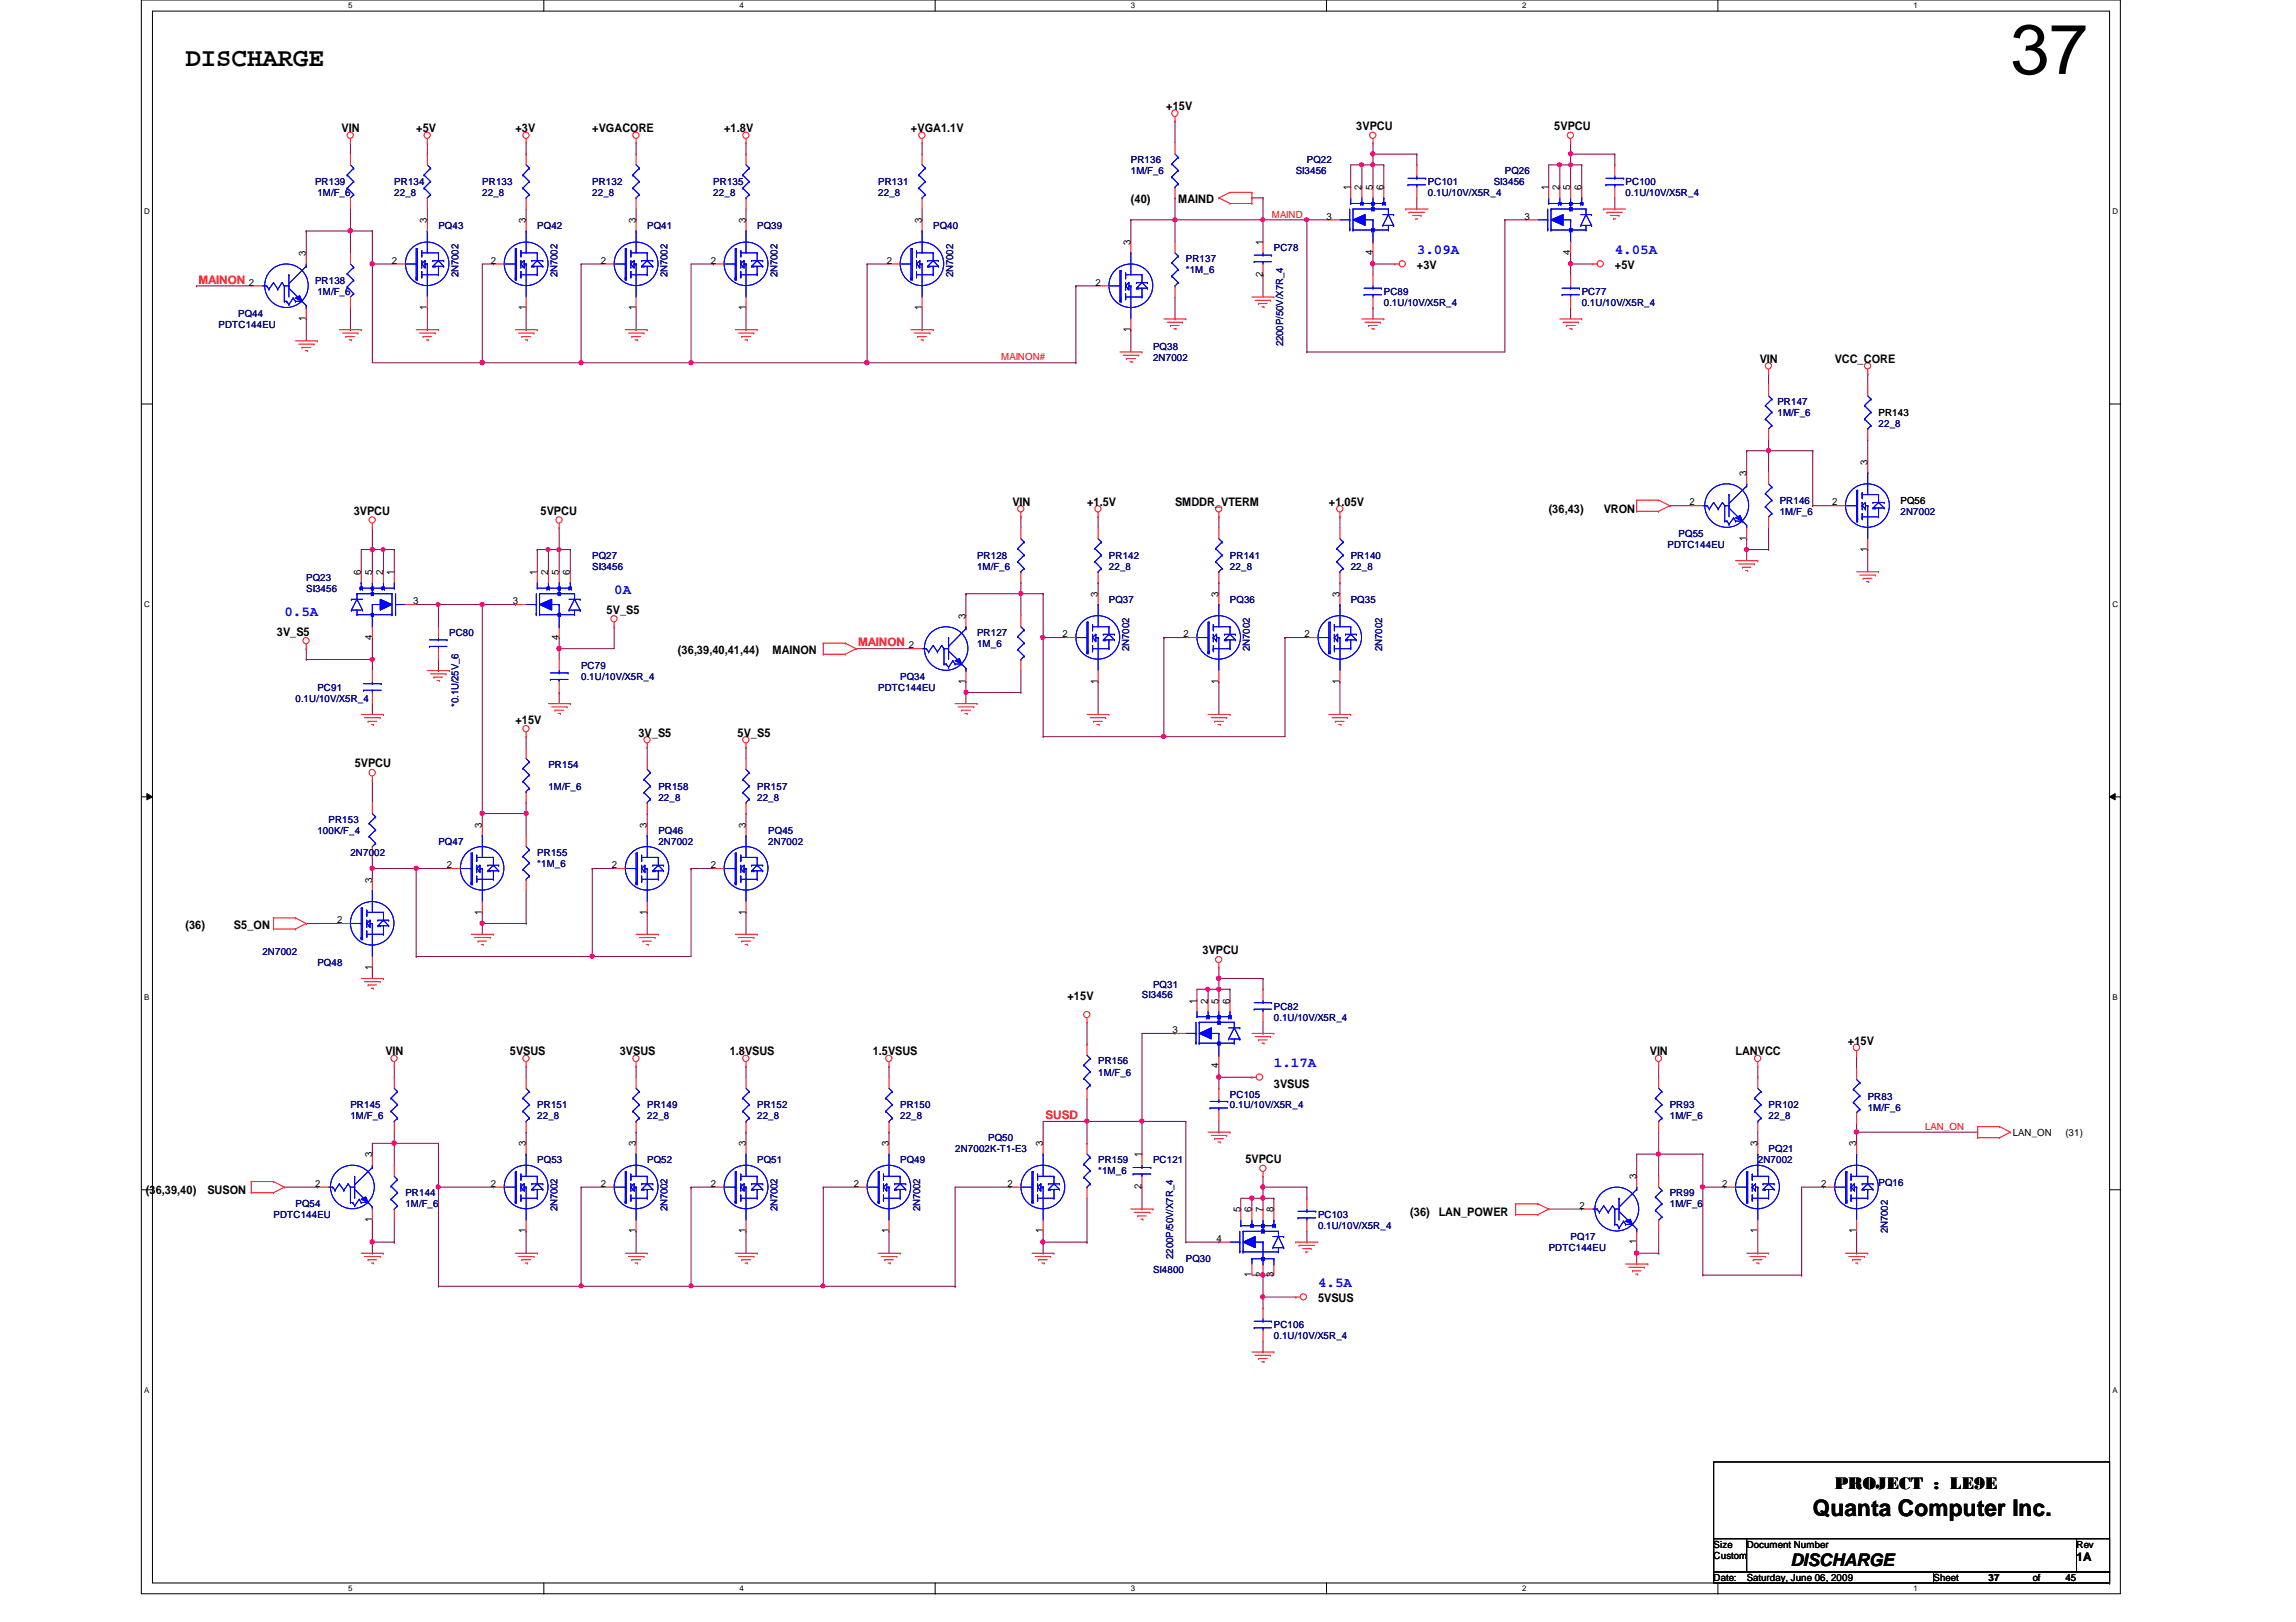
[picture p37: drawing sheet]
<svg xmlns="http://www.w3.org/2000/svg" width="297mm" height="210mm" viewBox="0 0 297 210" stroke-linecap="round" stroke-linejoin="round" font-family="sans-serif">
<defs><g id="words">
<text font-size="9.1" x="260.1" y="9.6">37</text>
<text font-size="3.4" x="24" y="8.5">DISCHARGE</text>
<text font-size="3" x="234.5" y="196.2">Quanta Computer Inc.</text>
<g font-size="2.2">
<text x="237.4" y="192.7">PROJECT : LE9E</text>
<text x="231.6" y="202.6">DISCHARGE</text>
</g>
<g font-size="1.8" fill="#00f">
<text x="183.3" y="32.9">3.09A</text>
<text x="208.9" y="32.9">4.05A</text>
<text x="79.5" y="76.9">0A</text>
<text x="36.8" y="79.8">0.5A</text>
<text x="164.8" y="138.1">1.17A</text>
<text x="170.5" y="166.5">4.5A</text>
</g>
<g font-size="1.5">
<text x="44.2" y="17.1">VIN</text>
<text x="53.8" y="17.1">+5V</text>
<text x="66.7" y="17.1">+3V</text>
<text x="76.6" y="17.1">+VGACORE</text>
<text x="93.7" y="17.1">+1.8V</text>
<text x="117.9" y="17.1">+VGA1.1V</text>
<text x="150.9" y="14.3">+15V</text>
<text x="175.5" y="16.8">3VPCU</text>
<text x="201.1" y="16.8">5VPCU</text>
<text x="146.3" y="26.3">(40)</text>
<text x="152.4" y="26.3">MAIND</text>
<text x="183.3" y="34.8">+3V</text>
<text x="208.9" y="34.8">+5V</text>
<text x="227.7" y="47">VIN</text>
<text x="237.4" y="47">VCC_CORE</text>
<text x="131" y="65.4">VIN</text>
<text x="140.6" y="65.4">+1.5V</text>
<text x="152" y="65.4">SMDDR_VTERM</text>
<text x="171.9" y="65.4">+1.05V</text>
<text x="45.8" y="66.6">3VPCU</text>
<text x="69.9" y="66.6">5VPCU</text>
<text x="200.4" y="66.3">(36,43)</text>
<text x="207.5" y="66.3">VRON</text>
<text x="35.8" y="82.3">3V_S5</text>
<text x="78.5" y="79.4">5V_S5</text>
<text x="87.7" y="84.7">(36,39,40,41,44)</text>
<text x="99.9" y="84.7">MAINON</text>
<text x="66.7" y="93.6">+15V</text>
<text x="82.6" y="95.3">3V_S5</text>
<text x="95.4" y="95.3">5V_S5</text>
<text x="45.9" y="99.3">5VPCU</text>
<text x="24" y="120.2">(36)</text>
<text x="30.3" y="120.2">S5_ON</text>
<text x="155.6" y="123.5">3VPCU</text>
<text x="138.1" y="129.5">+15V</text>
<text x="49.9" y="136.6">VIN</text>
<text x="66" y="136.6">5VSUS</text>
<text x="80.2" y="136.6">3VSUS</text>
<text x="94.4" y="136.6">1.8VSUS</text>
<text x="112.9" y="136.6">1.5VSUS</text>
<text x="213.4" y="136.6">VIN</text>
<text x="224.5" y="136.6">LANVCC</text>
<text x="239.1" y="135.2">+15V</text>
<text x="164.8" y="140.8">3VSUS</text>
<text x="18.9" y="154.5">(36,39,40)</text>
<text x="26.8" y="154.5">SUSON</text>
<text x="161.1" y="150.5">5VPCU</text>
<text x="182.5" y="157.4">(36)</text>
<text x="186.1" y="157.4">LAN_POWER</text>
<text x="170.5" y="168.4">5VSUS</text>
<text x="268.6" y="202">1A</text>
</g>
<g font-size="1.5" fill="#f00">
<text x="25.7" y="36.7">MAINON</text>
<text x="111" y="83.7">MAINON</text>
<text x="135.3" y="144.8">SUSD</text>
</g>
<g font-size="1.3" fill="#000080">
<text x="40.8" y="24">PR139</text>
<text x="51" y="24">PR134</text>
<text x="62.4" y="24">PR133</text>
<text x="76.6" y="24">PR132</text>
<text x="92.3" y="24">PR135</text>
<text x="113.6" y="24">PR131</text>
<text x="146.3" y="21.1">PR136</text>
<text x="146.3" y="22.5">1M/F_6</text>
<text x="167.6" y="22.5">SI3456</text>
<text x="169.1" y="21.1">PQ22</text>
<text x="184.7" y="24">PC101</text>
<text x="193.2" y="24">SI3456</text>
<text x="194.7" y="22.5">PQ26</text>
<text x="210.3" y="24">PC100</text>
<text x="41.1" y="25.4">1M/F_6</text>
<text x="51" y="25.4">22_8</text>
<text x="56.7" y="29.6">PQ43</text>
<text x="62.4" y="25.4">22_8</text>
<text x="69.5" y="29.6">PQ42</text>
<text x="76.6" y="25.4">22_8</text>
<text x="83.7" y="29.6">PQ41</text>
<text x="92.3" y="25.4">22_8</text>
<text x="98" y="29.6">PQ39</text>
<text x="113.6" y="25.4">22_8</text>
<text x="120.7" y="29.6">PQ40</text>
<text x="184.7" y="25.4">0.1U/10V/X5R_4</text>
<text x="210.3" y="25.4">0.1U/10V/X5R_4</text>
<text x="59.3" y="35.9" transform="rotate(-90 59.3 35.9)">2N7002</text>
<text x="72.1" y="35.9" transform="rotate(-90 72.1 35.9)">2N7002</text>
<text x="86.4" y="35.9" transform="rotate(-90 86.4 35.9)">2N7002</text>
<text x="100.6" y="35.9" transform="rotate(-90 100.6 35.9)">2N7002</text>
<text x="123.3" y="35.9" transform="rotate(-90 123.3 35.9)">2N7002</text>
<text x="153.4" y="33.9">PR137</text>
<text x="153.4" y="35.3">*1M_6</text>
<text x="164.8" y="32.5">PC78</text>
<text x="30.8" y="41">PQ44</text>
<text x="40.8" y="36.7">PR138</text>
<text x="41.1" y="38.2">1M/F_6</text>
<text x="179" y="38.2">PC89</text>
<text x="179" y="39.6">0.1U/10V/X5R_4</text>
<text x="204.6" y="38.2">PC77</text>
<text x="204.6" y="39.6">0.1U/10V/X5R_4</text>
<text x="28.3" y="42.5">PDTC144EU</text>
<text x="149.2" y="45.3">PQ38</text>
<text x="149.2" y="46.7">2N7002</text>
<text x="166" y="44.8" transform="rotate(-90 166 44.8)">2200P/50V/X7R_4</text>
<text x="230" y="52.4">PR147</text>
<text x="230" y="53.8">1M/F_6</text>
<text x="243" y="55.2">22_8</text>
<text x="230.2" y="65.2">PR146</text>
<text x="215.7" y="70.9">PDTC144EU</text>
<text x="217.2" y="69.5">PQ55</text>
<text x="230.2" y="66.6">1M/F_6</text>
<text x="245.9" y="66.6">2N7002</text>
<text x="39.6" y="75.2">PQ23</text>
<text x="39.6" y="76.6">SI3456</text>
<text x="76.6" y="72.3">PQ27</text>
<text x="76.6" y="73.7">SI3456</text>
<text x="126.4" y="72.3">PR128</text>
<text x="126.4" y="73.7">1M/F_6</text>
<text x="143.5" y="72.3">PR142</text>
<text x="143.5" y="73.7">22_8</text>
<text x="159.1" y="72.3">PR141</text>
<text x="159.1" y="73.7">22_8</text>
<text x="174.7" y="72.3">PR140</text>
<text x="174.7" y="73.7">22_8</text>
<text x="58.1" y="82.3">PC80</text>
<text x="126.4" y="82.3">PR127</text>
<text x="126.4" y="83.7">1M_6</text>
<text x="143.5" y="78">PQ37</text>
<text x="159.1" y="78">PQ36</text>
<text x="174.7" y="78">PQ35</text>
<text x="41.1" y="89.4">PC91</text>
<text x="75.2" y="86.5">PC79</text>
<text x="75.2" y="88">0.1U/10V/X5R_4</text>
<text x="113.6" y="89.4">PDTC144EU</text>
<text x="116.5" y="88">PQ34</text>
<text x="146.1" y="84.2" transform="rotate(-90 146.1 84.2)">2N7002</text>
<text x="161.7" y="84.2" transform="rotate(-90 161.7 84.2)">2N7002</text>
<text x="178.8" y="84.2" transform="rotate(-90 178.8 84.2)">2N7002</text>
<text x="38.2" y="90.8">0.1U/10V/X5R_4</text>
<text x="59.3" y="91.5" transform="rotate(-90 59.3 91.5)">*0.1U/25V_6</text>
<text x="70.9" y="99.4">PR154</text>
<text x="41.1" y="107.9">100K/F_4</text>
<text x="42.5" y="106.5">PR153</text>
<text x="70.9" y="102.2">1M/F_6</text>
<text x="85.2" y="107.9">PQ46</text>
<text x="85.2" y="102.2">PR158</text>
<text x="85.2" y="103.6">22_8</text>
<text x="98" y="102.2">PR157</text>
<text x="98" y="103.6">22_8</text>
<text x="99.4" y="107.9">PQ45</text>
<text x="45.3" y="110.7">2N7002</text>
<text x="56.7" y="109.3">PQ47</text>
<text x="69.5" y="110.7">PR155</text>
<text x="69.5" y="112.1">*1M_6</text>
<text x="85.2" y="109.3">2N7002</text>
<text x="99.4" y="109.3">2N7002</text>
<text x="33.9" y="123.5">2N7002</text>
<text x="41.1" y="125">PQ48</text>
<text x="147.7" y="129.2">SI3456</text>
<text x="149.2" y="127.8">PQ31</text>
<text x="164.8" y="130.6">PC82</text>
<text x="142.1" y="137.8">PR156</text>
<text x="164.8" y="132.1">0.1U/10V/X5R_4</text>
<text x="45.3" y="143.4">PR145</text>
<text x="69.5" y="143.4">PR151</text>
<text x="83.7" y="143.4">PR149</text>
<text x="98" y="143.4">PR152</text>
<text x="116.5" y="143.4">PR150</text>
<text x="142.1" y="139.2">1M/F_6</text>
<text x="159.1" y="142">PC105</text>
<text x="159.1" y="143.4">0.1U/10V/X5R_4</text>
<text x="216" y="143.4">PR93</text>
<text x="228.8" y="143.4">PR102</text>
<text x="241.6" y="142.3">PR83</text>
<text x="241.6" y="143.7">1M/F_6</text>
<text x="45.3" y="144.9">1M/F_6</text>
<text x="69.5" y="144.9">22_8</text>
<text x="83.7" y="144.9">22_8</text>
<text x="98" y="144.9">22_8</text>
<text x="116.5" y="144.9">22_8</text>
<text x="123.6" y="149.1">2N7002K-T1-E3</text>
<text x="127.8" y="147.7">PQ50</text>
<text x="216" y="144.9">1M/F_6</text>
<text x="228.8" y="144.9">22_8</text>
<text x="228.8" y="149.1">PQ21</text>
<text x="52.4" y="154.8">PR144</text>
<text x="69.5" y="150.5">PQ53</text>
<text x="83.7" y="150.5">PQ52</text>
<text x="98" y="150.5">PQ51</text>
<text x="116.5" y="150.5">PQ49</text>
<text x="142.1" y="150.5">PR159</text>
<text x="142.1" y="152">*1M_6</text>
<text x="149.2" y="150.5">PC121</text>
<text x="216" y="154.8">PR99</text>
<text x="227.4" y="150.5">2N7002</text>
<text x="243" y="153.4">PQ16</text>
<text x="35.4" y="157.6">PDTC144EU</text>
<text x="38.2" y="156.3">PQ54</text>
<text x="52.4" y="156.3">1M/F_6</text>
<text x="72.1" y="156.8" transform="rotate(-90 72.1 156.8)">2N7002</text>
<text x="86.4" y="156.8" transform="rotate(-90 86.4 156.8)">2N7002</text>
<text x="100.6" y="156.8" transform="rotate(-90 100.6 156.8)">2N7002</text>
<text x="119" y="156.8" transform="rotate(-90 119 156.8)">2N7002</text>
<text x="170.5" y="157.6">PC103</text>
<text x="170.5" y="159.1">0.1U/10V/X5R_4</text>
<text x="200.4" y="161.9">PDTC144EU</text>
<text x="203.2" y="160.5">PQ17</text>
<text x="216" y="156.3">1M/F_6</text>
<text x="244.2" y="159.6" transform="rotate(-90 244.2 159.6)">2N7002</text>
<text x="149.2" y="164.8">SI4800</text>
<text x="151.8" y="162.9" transform="rotate(-90 151.8 162.9)">2200P/50V/X7R_4</text>
<text x="153.4" y="163.4">PQ30</text>
<text x="164.8" y="171.9">PC106</text>
<text x="164.8" y="173.3">0.1U/10V/X5R_4</text>
</g>
<g font-size="1.3">
<text x="55.2" y="28.9" transform="rotate(-90 55.2 28.9)">3</text>
<text x="68" y="28.9" transform="rotate(-90 68 28.9)">3</text>
<text x="82.3" y="28.9" transform="rotate(-90 82.3 28.9)">3</text>
<text x="96.5" y="28.9" transform="rotate(-90 96.5 28.9)">3</text>
<text x="119.2" y="28.9" transform="rotate(-90 119.2 28.9)">3</text>
<text x="171.6" y="28.4">3</text>
<text x="174.7" y="24.6" transform="rotate(-90 174.7 24.6)">1</text>
<text x="176.1" y="24.6" transform="rotate(-90 176.1 24.6)">2</text>
<text x="177.6" y="24.6" transform="rotate(-90 177.6 24.6)">5</text>
<text x="179" y="24.6" transform="rotate(-90 179 24.6)">6</text>
<text x="197.2" y="28.4">3</text>
<text x="200.3" y="24.6" transform="rotate(-90 200.3 24.6)">1</text>
<text x="201.8" y="24.6" transform="rotate(-90 201.8 24.6)">2</text>
<text x="203.2" y="24.6" transform="rotate(-90 203.2 24.6)">5</text>
<text x="204.6" y="24.6" transform="rotate(-90 204.6 24.6)">6</text>
<text x="39.6" y="33.1" transform="rotate(-90 39.6 33.1)">3</text>
<text x="50.7" y="34.1">2</text>
<text x="63.5" y="34.1">2</text>
<text x="77.7" y="34.1">2</text>
<text x="91.9" y="34.1">2</text>
<text x="114.7" y="34.1">2</text>
<text x="146.3" y="31.7" transform="rotate(-90 146.3 31.7)">3</text>
<text x="163.4" y="35.9" transform="rotate(-90 163.4 35.9)">2</text>
<text x="163.4" y="31.7" transform="rotate(-90 163.4 31.7)">1</text>
<text x="177.6" y="33" transform="rotate(-90 177.6 33)">4</text>
<text x="203.2" y="33" transform="rotate(-90 203.2 33)">4</text>
<text x="32.2" y="37">2</text>
<text x="39.6" y="41.5" transform="rotate(-90 39.6 41.5)">1</text>
<text x="55.2" y="40.1" transform="rotate(-90 55.2 40.1)">1</text>
<text x="68" y="40.1" transform="rotate(-90 68 40.1)">1</text>
<text x="82.3" y="40.1" transform="rotate(-90 82.3 40.1)">1</text>
<text x="96.5" y="40.1" transform="rotate(-90 96.5 40.1)">1</text>
<text x="119.2" y="40.1" transform="rotate(-90 119.2 40.1)">1</text>
<text x="141.7" y="37">2</text>
<text x="146.3" y="43" transform="rotate(-90 146.3 43)">1</text>
<text x="243" y="53.8">PR143</text>
<text x="218.6" y="65.4">2</text>
<text x="225.9" y="61.6" transform="rotate(-90 225.9 61.6)">3</text>
<text x="237" y="65.4">2</text>
<text x="241.6" y="60.2" transform="rotate(-90 241.6 60.2)">3</text>
<text x="245.9" y="65.2">PQ56</text>
<text x="225.9" y="70" transform="rotate(-90 225.9 70)">1</text>
<text x="241.6" y="71.4" transform="rotate(-90 241.6 71.4)">1</text>
<text x="46.7" y="74.4" transform="rotate(-90 46.7 74.4)">6</text>
<text x="48.1" y="74.4" transform="rotate(-90 48.1 74.4)">5</text>
<text x="49.6" y="74.4" transform="rotate(-90 49.6 74.4)">2</text>
<text x="51" y="74.4" transform="rotate(-90 51 74.4)">1</text>
<text x="69.5" y="74.4" transform="rotate(-90 69.5 74.4)">1</text>
<text x="70.9" y="74.4" transform="rotate(-90 70.9 74.4)">2</text>
<text x="72.3" y="74.4" transform="rotate(-90 72.3 74.4)">5</text>
<text x="73.7" y="74.4" transform="rotate(-90 73.7 74.4)">6</text>
<text x="142" y="77.2" transform="rotate(-90 142 77.2)">3</text>
<text x="157.6" y="77.2" transform="rotate(-90 157.6 77.2)">3</text>
<text x="173.3" y="77.2" transform="rotate(-90 173.3 77.2)">3</text>
<text x="48.1" y="82.8" transform="rotate(-90 48.1 82.8)">4</text>
<text x="53.5" y="78.2">3</text>
<text x="66.3" y="78.2">3</text>
<text x="72.3" y="82.8" transform="rotate(-90 72.3 82.8)">4</text>
<text x="117.6" y="83.9">2</text>
<text x="124.9" y="80.1" transform="rotate(-90 124.9 80.1)">3</text>
<text x="137.5" y="82.5">2</text>
<text x="153.1" y="82.5">2</text>
<text x="168.8" y="82.5">2</text>
<text x="124.9" y="88.5" transform="rotate(-90 124.9 88.5)">1</text>
<text x="142" y="88.5" transform="rotate(-90 142 88.5)">1</text>
<text x="157.6" y="88.5" transform="rotate(-90 157.6 88.5)">1</text>
<text x="173.3" y="88.5" transform="rotate(-90 173.3 88.5)">1</text>
<text x="62.4" y="107.1" transform="rotate(-90 62.4 107.1)">3</text>
<text x="83.7" y="107.1" transform="rotate(-90 83.7 107.1)">3</text>
<text x="96.5" y="107.1" transform="rotate(-90 96.5 107.1)">3</text>
<text x="57.8" y="112.4">2</text>
<text x="79.2" y="112.4">2</text>
<text x="91.9" y="112.4">2</text>
<text x="43.6" y="119.5">2</text>
<text x="48.1" y="114.2" transform="rotate(-90 48.1 114.2)">3</text>
<text x="62.4" y="118.4" transform="rotate(-90 62.4 118.4)">1</text>
<text x="83.7" y="118.4" transform="rotate(-90 83.7 118.4)">1</text>
<text x="96.5" y="118.4" transform="rotate(-90 96.5 118.4)">1</text>
<text x="48.1" y="125.5" transform="rotate(-90 48.1 125.5)">1</text>
<text x="154.8" y="129.9" transform="rotate(-90 154.8 129.9)">1</text>
<text x="156.2" y="129.9" transform="rotate(-90 156.2 129.9)">2</text>
<text x="157.6" y="129.9" transform="rotate(-90 157.6 129.9)">5</text>
<text x="159.1" y="129.9" transform="rotate(-90 159.1 129.9)">6</text>
<text x="151.7" y="133.7">3</text>
<text x="157.6" y="138.3" transform="rotate(-90 157.6 138.3)">4</text>
<text x="48.1" y="149.8" transform="rotate(-90 48.1 149.8)">3</text>
<text x="68" y="148.3" transform="rotate(-90 68 148.3)">3</text>
<text x="82.3" y="148.3" transform="rotate(-90 82.3 148.3)">3</text>
<text x="96.5" y="148.3" transform="rotate(-90 96.5 148.3)">3</text>
<text x="115" y="148.3" transform="rotate(-90 115 148.3)">3</text>
<text x="134.9" y="148.3" transform="rotate(-90 134.9 148.3)">3</text>
<text x="147.7" y="149.8" transform="rotate(-90 147.7 149.8)">1</text>
<text x="227.4" y="148.3" transform="rotate(-90 227.4 148.3)">3</text>
<text x="240.2" y="148.3" transform="rotate(-90 240.2 148.3)">3</text>
<text x="260.4" y="147">LAN_ON</text>
<text x="267.2" y="147">(31)</text>
<text x="40.8" y="153.6">2</text>
<text x="63.5" y="153.6">2</text>
<text x="77.7" y="153.6">2</text>
<text x="91.9" y="153.6">2</text>
<text x="110.4" y="153.6">2</text>
<text x="130.3" y="153.6">2</text>
<text x="147.7" y="153.9" transform="rotate(-90 147.7 153.9)">2</text>
<text x="211.7" y="152.6" transform="rotate(-90 211.7 152.6)">3</text>
<text x="222.8" y="153.6">2</text>
<text x="235.6" y="153.6">2</text>
<text x="48.1" y="158.2" transform="rotate(-90 48.1 158.2)">1</text>
<text x="68" y="159.6" transform="rotate(-90 68 159.6)">1</text>
<text x="82.3" y="159.6" transform="rotate(-90 82.3 159.6)">1</text>
<text x="96.5" y="159.6" transform="rotate(-90 96.5 159.6)">1</text>
<text x="115" y="159.6" transform="rotate(-90 115 159.6)">1</text>
<text x="134.9" y="159.6" transform="rotate(-90 134.9 159.6)">1</text>
<text x="157.4" y="160.7">4</text>
<text x="160.5" y="156.9" transform="rotate(-90 160.5 156.9)">5</text>
<text x="161.9" y="156.9" transform="rotate(-90 161.9 156.9)">6</text>
<text x="163.4" y="156.9" transform="rotate(-90 163.4 156.9)">7</text>
<text x="164.8" y="156.9" transform="rotate(-90 164.8 156.9)">8</text>
<text x="204.3" y="156.4">2</text>
<text x="211.7" y="161" transform="rotate(-90 211.7 161)">1</text>
<text x="227.4" y="159.6" transform="rotate(-90 227.4 159.6)">1</text>
<text x="240.2" y="159.6" transform="rotate(-90 240.2 159.6)">1</text>
<text x="161.9" y="165.3" transform="rotate(-90 161.9 165.3)">1</text>
<text x="163.4" y="165.3" transform="rotate(-90 163.4 165.3)">2</text>
<text x="164.8" y="165.3" transform="rotate(-90 164.8 165.3)">3</text>
<text x="221.7" y="201.8">Custom</text>
<text x="221.7" y="200.3">Size</text>
<text x="226" y="200.3">Document Number</text>
<text x="268.6" y="200.3">Rev</text>
<text x="221.7" y="204.6">Date:</text>
<text x="226" y="204.6">Saturday, June 06, 2009</text>
<text x="250.1" y="204.6">Sheet</text>
<text x="257.3" y="204.6">37</text>
<text x="263" y="204.6">of</text>
<text x="267.2" y="204.6">45</text>
</g>
<g font-size="1.3" fill="#f00">
<text x="164.5" y="28.2">MAIND</text>
<text x="129.5" y="46.7">MAINON#</text>
<text x="249" y="146.2">LAN_ON</text>
</g>
<g font-size="1">
<text x="45" y="1.1">5</text>
<text x="95.7" y="1.1">4</text>
<text x="146.3" y="1.1">3</text>
<text x="196.9" y="1.1">2</text>
<text x="247.6" y="1.1">1</text>
<text x="18.7" y="27.7">D</text>
<text x="273.3" y="27.7">D</text>
<text x="18.7" y="78.6">C</text>
<text x="273.3" y="78.6">C</text>
<text x="18.7" y="129.4">B</text>
<text x="273.3" y="129.4">B</text>
<text x="18.7" y="180.3">A</text>
<text x="273.3" y="180.3">A</text>
<text x="45" y="205.9">5</text>
<text x="95.7" y="205.9">4</text>
<text x="146.3" y="205.9">3</text>
<text x="196.9" y="205.9">2</text>
<text x="247.6" y="205.9">1</text>
</g>
</g></defs>
<path d="M18.3 0h256v206.2h-256zM19.7 1.4h253.2v203.5h-253.2z" fill="none" stroke="#000" stroke-width=".13"/>
<g fill="#fff">
<path d="M45 .2h.6v1.1h-.6z"/>
<path d="M45 205h.6v1.2h-.6z"/>
</g>
<path d="M70.4 0v1.4M70.4 204.9v1.4" fill="none" stroke="#000" stroke-width=".13"/>
<g fill="#fff">
<path d="M95.7 .2h.5v1.1h-.5z"/>
<path d="M95.7 205h.5v1.2h-.5z"/>
</g>
<path d="M121 0v1.4M121 204.9v1.4" fill="none" stroke="#000" stroke-width=".13"/>
<g fill="#fff">
<path d="M146.3 .2h.6v1.1h-.6z"/>
<path d="M146.3 205h.6v1.2h-.6z"/>
</g>
<path d="M171.6 0v1.4M171.6 204.9v1.4" fill="none" stroke="#000" stroke-width=".13"/>
<g fill="#fff">
<path d="M196.9 .2h.6v1.1h-.6z"/>
<path d="M196.9 205h.6v1.2h-.6z"/>
</g>
<path d="M222.2 0v1.4M222.2 204.9v1.4" fill="none" stroke="#000" stroke-width=".13"/>
<g fill="#fff">
<path d="M247.6 .2h.5v1.1h-.5z"/>
<path d="M247.6 205h.5v1.2h-.5z"/>
<path d="M18.7 26.8h.7v1.2h-.7z"/>
<path d="M273.3 26.8h.7v1.2h-.7z"/>
<path d="M18.7 77.7h.7v1.1h-.7z"/>
<path d="M273.3 77.7h.7v1.1h-.7z"/>
</g>
<path d="M18.3 52.3h1.4M272.9 52.3h1.5" fill="none" stroke="#000" stroke-width=".13"/>
<g fill="#fff">
<path d="M18.7 128.5h.6v1.2h-.6z"/>
<path d="M273.3 128.5h.7v1.2h-.7z"/>
</g>
<path d="M18.3 103.1h1.4M19 102.7l.7 .4-.7 .4zM272.9 103.1l.7-.4v.8zM272.9 103.1h1.5" fill="none" stroke="#000" stroke-width=".13"/>
<path d="M19 102.7l.7 .4-.7 .4zM272.9 103.1l.7-.4v.8z" fill="#000"/>
<g fill="#fff">
<path d="M18.7 179.4h.6v1.1h-.6z"/>
<path d="M273.3 179.4h.6v1.1h-.6z"/>
</g>
<path d="M18.3 154h1.4M272.9 154h1.5" fill="none" stroke="#000" stroke-width=".13"/>
<path d="M53.8 112.4h.1M53.8 112.4h4.3M83.7 118.1h.1M83.7 118.1v2.8" fill="none" stroke="#800040" stroke-width=".13"/>
<circle cx="53.8" cy="112.4" r=".27" fill="#f0f"/>
<circle cx="53.8" cy="112.4" r=".27" fill="none" stroke="#f0f" stroke-width=".13"/>
<g fill="none" stroke="#800040" stroke-width=".13">
<path d="M46.7 74h.1M48.2 71.1h.1M48.2 74h.1M48.2 71.1v2.9M48.2 71.1h-1.5v2.9M48.2 112.4h.1M48.2 112.4v1.4M76.6 112.4h.1M76.6 112.4h2.9M76.6 112.4v11.4M89.4 112.4h.1M89.4 112.4h2.9"/>
<path d="M89.4 112.4v11.4"/>
</g>
<circle cx="48.2" cy="71.1" r=".27" fill="#f0f"/>
<circle cx="48.2" cy="71.1" r=".27" fill="none" stroke="#f0f" stroke-width=".13"/>
<path d="M48.2 71.1h1.4M49.6 71.1h.1" fill="none" stroke="#800040" stroke-width=".13"/>
<circle cx="49.6" cy="71.1" r=".26" fill="#f0f"/>
<circle cx="49.6" cy="71.1" r=".26" fill="none" stroke="#f0f" stroke-width=".13"/>
<g fill="none" stroke="#800040" stroke-width=".13">
<path d="M48.2 71.1h.1M48.2 68.3v2.8M49.6 74h.1M51 74h.1M51 71.1h.1M51 71.1v2.9M51 71.1h-1.4v2.9M39.6 85.3h.1M39.6 85.3h8.6M48.2 85.3h.1M48.2 82.5v2.8M169.1 155.1h.1"/>
<path d="M169.1 153.6v1.5M169.1 159.3v1.4M163.4 175h.1M163.4 173.6v1.4M169.1 160.7h.1"/>
</g>
<circle cx="48.2" cy="85.3" r=".27" fill="#f0f"/>
<circle cx="48.2" cy="85.3" r=".27" fill="none" stroke="#f0f" stroke-width=".13"/>
<path d="M39.6 83.9h.1M39.6 83.9v1.4M72.3 83.9h.1M72.3 83.9v1.4M79.5 81.1h.1M79.5 81.1v2.8h-7.2" fill="none" stroke="#800040" stroke-width=".13"/>
<circle cx="72.3" cy="83.9" r=".29" fill="#f0f"/>
<circle cx="72.3" cy="83.9" r=".29" fill="none" stroke="#f0f" stroke-width=".13"/>
<g fill="none" stroke="#800040" stroke-width=".13">
<path d="M234.5 58.3h.1M234.5 58.3v7.1M53.8 78.2h8.6M56.7 78.2h.1M56.7 78.2v2.9M62.4 78.2h.1M234.5 65.4h.1M234.5 65.4h2.9M56.7 86.8h.1M56.7 81.1h.1M56.7 85.3v1.5M68.1 95.3h.1"/>
<path d="M68.1 95.3v1.4M39.6 119.5h.1M39.6 119.5h4.3M48.2 101h.1M48.2 101v2.8"/>
</g>
<circle cx="56.7" cy="78.2" r=".26" fill="#f0f"/>
<circle cx="56.7" cy="78.2" r=".26" fill="none" stroke="#f0f" stroke-width=".13"/>
<path d="M62.4 78.2v27.1M62.4 105.3h.1" fill="none" stroke="#800040" stroke-width=".13"/>
<circle cx="62.4" cy="78.2" r=".27" fill="#f0f"/>
<circle cx="62.4" cy="78.2" r=".27" fill="none" stroke="#f0f" stroke-width=".13"/>
<circle cx="62.4" cy="105.3" r=".29" fill="#f0f"/>
<circle cx="62.4" cy="105.3" r=".29" fill="none" stroke="#f0f" stroke-width=".13"/>
<g fill="none" stroke="#800040" stroke-width=".13">
<path d="M96.5 39.8v2.9M96.5 42.7h.1M241.6 48.4h.1M241.6 48.4v1.4M83.7 96.7h.1M83.7 96.7v1.5M53.8 112.4h.1M53.8 112.4v11.4M83.7 105.3h.1M83.7 105.3v1.4M163.4 133.7h.1M163.4 132.3v1.4"/>
<path d="M48.2 149.4h.1M48.2 148v1.4M56.7 153.6h.1M56.7 153.6h7.1M56.7 148v5.6M63.8 153.6h.1M75.2 153.6h.1M75.2 153.6h2.9M75.2 153.6v12.9M89.4 153.6h.1M89.4 153.6h2.9M89.4 153.6v12.9"/>
<path d="M130.7 153.6h.1M130.7 153.6h-7.1v12.9M56.7 166.5h18.5M75.2 166.5h.1M123.6 166.5h.1"/>
</g>
<circle cx="56.7" cy="153.6" r=".27" fill="#f0f"/>
<circle cx="56.7" cy="153.6" r=".27" fill="none" stroke="#f0f" stroke-width=".13"/>
<g fill="none" stroke="#800040" stroke-width=".13">
<path d="M45.3 18.5h.1M45.3 18.5v1.4M55.3 19.9h.1M55.3 18.5v1.4M68.1 19.9h.1M68.1 18.5v1.4M45.3 29.9h2.9M48.2 29.9h.1M55.3 28.4h.1M55.3 27.1v1.3M68.1 28.4h.1M68.1 27.1v1.3"/>
<path d="M135 148h.1M135 145.1v2.9M140.6 145.1h.1M140.6 142.2v2.9"/>
</g>
<circle cx="140.6" cy="145.1" r=".27" fill="#f0f"/>
<circle cx="140.6" cy="145.1" r=".27" fill="none" stroke="#f0f" stroke-width=".13"/>
<g fill="none" stroke="#800040" stroke-width=".13">
<path d="M96.5 19.9h.1M96.5 18.5v1.4M96.5 28.4h.1M96.5 27.1v1.3M142.1 66.9h.1M142.1 66.9v1.4M241.6 71.1h.1M241.6 71.1v2.9M154.9 129.5h.1M156.3 128h.1M156.3 128h-1.4v1.5M163.4 167.9h4.2"/>
<path d="M167.6 167.9h.1"/>
</g>
<circle cx="156.2" cy="128" r=".26" fill="#f0f"/>
<circle cx="156.2" cy="128" r=".26" fill="none" stroke="#f0f" stroke-width=".13"/>
<g fill="none" stroke="#800040" stroke-width=".13">
<path d="M142.1 75.4h.1M142.1 75.4v1.4M156.3 129.5h.1M157.7 129.5h.1M157.7 126.6h.1M157.7 128h.1M157.7 125.2v1.4M157.7 128v1.5M159.1 128h.1M159.1 129.5h.1M159.1 128h-2.8v1.5M159.1 128v1.5"/>
<path d="M163.4 128h.1M163.4 126.6v1.4"/>
</g>
<circle cx="157.7" cy="128" r=".27" fill="#f0f"/>
<circle cx="157.7" cy="128" r=".27" fill="none" stroke="#f0f" stroke-width=".13"/>
<path d="M157.7 139.4h.1M157.7 138v1.4" fill="none" stroke="#800040" stroke-width=".13"/>
<circle cx="157.7" cy="139.4" r=".29" fill="#f0f"/>
<circle cx="157.7" cy="139.4" r=".29" fill="none" stroke="#f0f" stroke-width=".13"/>
<path d="M152 133.7h.1M152 133.7h-4.3v11.4M157.7 139.4h4.3M162 139.4h.1M147.7 145.1h.1" fill="none" stroke="#800040" stroke-width=".13"/>
<circle cx="147.7" cy="145.1" r=".27" fill="#f0f"/>
<circle cx="147.7" cy="145.1" r=".27" fill="none" stroke="#f0f" stroke-width=".13"/>
<g fill="none" stroke="#800040" stroke-width=".13">
<path d="M157.7 75.4h.1M157.7 66.9h.1M157.7 66.9v1.4M157.7 75.4v1.4M173.4 75.4h.1M173.4 66.9h.1M173.4 66.9v1.4M173.4 75.4v1.4M135 82.5h.1M135 82.5v12.8M147.7 145.1h5.7M153.4 145.1h.1"/>
<path d="M153.4 145.1v15.6M153.4 160.7h.1M153.4 160.7h4.3M157.7 160.7h.1"/>
</g>
<circle cx="134.9" cy="82.5" r=".27" fill="#f0f"/>
<circle cx="134.9" cy="82.5" r=".27" fill="none" stroke="#f0f" stroke-width=".13"/>
<path d="M150.6 95.3h.1M150.6 95.3h15.6" fill="none" stroke="#800040" stroke-width=".13"/>
<circle cx="150.6" cy="95.3" r=".27" fill="#f0f"/>
<circle cx="150.6" cy="95.3" r=".27" fill="none" stroke="#f0f" stroke-width=".13"/>
<path d="M174.7 24.2h.1M176.2 21.3h.1M176.2 24.2h.1M176.2 21.3h-1.5v2.9M176.2 21.3v2.9M150.6 82.5h.1M150.6 82.5h2.8M150.6 82.5v12.8M166.2 82.5h.1M166.2 82.5v12.8M166.2 82.5h2.9" fill="none" stroke="#800040" stroke-width=".13"/>
<circle cx="176.2" cy="21.3" r=".27" fill="#f0f"/>
<circle cx="176.2" cy="21.3" r=".27" fill="none" stroke="#f0f" stroke-width=".13"/>
<path d="M176.2 21.3h1.4M177.6 21.3h.1M177.6 24.2h.1M177.6 21.3v2.9" fill="none" stroke="#800040" stroke-width=".13"/>
<circle cx="177.6" cy="21.3" r=".26" fill="#f0f"/>
<circle cx="177.6" cy="21.3" r=".26" fill="none" stroke="#f0f" stroke-width=".13"/>
<path d="M177.6 39.8h.1M177.6 21.3h1.4M177.6 39.8v1.5M179 21.3h.1M179 24.2h.1M179 21.3v2.9M48.2 91.1h.1M48.2 91.1v1.4M157.7 126.6h5.7M163.4 126.6h.1M157.7 146.5h.1M157.7 145.1v1.4" fill="none" stroke="#800040" stroke-width=".13"/>
<circle cx="157.7" cy="126.6" r=".29" fill="#f0f"/>
<circle cx="157.7" cy="126.6" r=".29" fill="none" stroke="#f0f" stroke-width=".13"/>
<path d="M157.7 128h.1M157.7 126.6v1.4M163.4 167.9h.1M163.4 165v2.9" fill="none" stroke="#800040" stroke-width=".13"/>
<circle cx="163.3" cy="165" r=".27" fill="#f0f"/>
<circle cx="163.3" cy="165" r=".27" fill="none" stroke="#f0f" stroke-width=".13"/>
<circle cx="163.3" cy="167.8" r=".27" fill="#f0f"/>
<circle cx="163.3" cy="167.8" r=".27" fill="none" stroke="#f0f" stroke-width=".13"/>
<path d="M200.4 24.2h.1M200.4 21.3v2.9M201.8 21.3h1.4M203.2 21.3h.1M203.2 39.8h.1M203.2 24.2h.1M203.2 21.3v2.9M203.2 39.8v1.5" fill="none" stroke="#800040" stroke-width=".13"/>
<circle cx="203.2" cy="21.3" r=".26" fill="#f0f"/>
<circle cx="203.2" cy="21.3" r=".26" fill="none" stroke="#f0f" stroke-width=".13"/>
<path d="M201.8 24.2h.1M201.8 21.3v2.9" fill="none" stroke="#800040" stroke-width=".13"/>
<circle cx="201.8" cy="21.3" r=".27" fill="#f0f"/>
<circle cx="201.8" cy="21.3" r=".27" fill="none" stroke="#f0f" stroke-width=".13"/>
<path d="M152 15.7h.1M152 15.7v2.8M48.2 34.2h.1M48.2 34.2v12.7M200.4 21.3h1.4M201.8 21.3h.1M203.2 21.3h1.4M204.6 21.3h.1M204.6 24.2h.1M204.6 21.3v2.9M163.4 153.6h5.7M169.1 153.6h.1" fill="none" stroke="#800040" stroke-width=".13"/>
<circle cx="48.1" cy="34.1" r=".29" fill="#f0f"/>
<circle cx="48.1" cy="34.1" r=".29" fill="none" stroke="#f0f" stroke-width=".13"/>
<path d="M139.2 37h.1M139.2 37v9.9M89.4 46.9h22.8M112.2 46.9h.1" fill="none" stroke="#800040" stroke-width=".13"/>
<circle cx="112.1" cy="46.9" r=".29" fill="#f0f"/>
<circle cx="112.1" cy="46.9" r=".29" fill="none" stroke="#f0f" stroke-width=".13"/>
<path d="M177.6 19.9h.1M177.6 18.5v1.4M63.8 34.2h.1M63.8 34.2h-1.4v12.7M92.3 34.2h.1M92.3 34.2h-2.9v12.7M146.3 28.4h.1M146.3 28.4v2.9M62.4 46.9h.1M89.4 46.9h.1" fill="none" stroke="#800040" stroke-width=".13"/>
<circle cx="177.6" cy="19.9" r=".27" fill="#f0f"/>
<circle cx="177.6" cy="19.9" r=".27" fill="none" stroke="#f0f" stroke-width=".13"/>
<path d="M183.3 19.9h.1M183.3 19.9v1.4M183.3 19.9h-5.7v1.4M203.2 19.9h.1M203.2 18.5v1.4M177.6 21.3h.1M183.3 21.3h.1M183.3 27.1h.1M183.3 25.6v1.5" fill="none" stroke="#800040" stroke-width=".13"/>
<circle cx="203.2" cy="19.9" r=".27" fill="#f0f"/>
<circle cx="203.2" cy="19.9" r=".27" fill="none" stroke="#f0f" stroke-width=".13"/>
<path d="M208.9 19.9h.1M208.9 19.9v1.4M208.9 19.9h-5.7v1.4M203.2 21.3h.1M203.2 34.2h.1M203.2 34.2h2.9M208.9 21.3h.1M208.9 27.1h.1M208.9 25.6v1.5" fill="none" stroke="#800040" stroke-width=".13"/>
<circle cx="203.2" cy="34.1" r=".27" fill="#f0f"/>
<circle cx="203.2" cy="34.1" r=".27" fill="none" stroke="#f0f" stroke-width=".13"/>
<path d="M177.6 34.2h.1M177.6 34.2h2.9" fill="none" stroke="#800040" stroke-width=".13"/>
<circle cx="177.6" cy="34.1" r=".27" fill="#f0f"/>
<circle cx="177.6" cy="34.1" r=".27" fill="none" stroke="#f0f" stroke-width=".13"/>
<g fill="none" stroke="#800040" stroke-width=".13">
<path d="M203.2 34.2h.1M203.2 34.2v1.4M69.5 71.1h.1M69.5 71.1v2.9M70.9 71.1h.1M70.9 71.1v2.9M72.3 89.6h.1M72.3 89.6v1.5M96.5 96.7h.1M96.5 96.7v1.5M96.5 105.3h.1M96.5 118.1h.1"/>
<path d="M96.5 105.3v1.4M96.5 118.1v2.8"/>
</g>
<circle cx="70.9" cy="71.1" r=".26" fill="#f0f"/>
<circle cx="70.9" cy="71.1" r=".26" fill="none" stroke="#f0f" stroke-width=".13"/>
<path d="M72.3 71.1h.1M72.3 71.1v2.9M72.3 71.1h1.5" fill="none" stroke="#800040" stroke-width=".13"/>
<circle cx="72.3" cy="71.1" r=".27" fill="#f0f"/>
<circle cx="72.3" cy="71.1" r=".27" fill="none" stroke="#f0f" stroke-width=".13"/>
<path d="M169.1 28.4h.1M169.1 28.4h2.8M169.1 28.4v17.2M194.7 28.4h.1M194.7 28.4h2.8M194.7 28.4v17.2h-25.6M169.1 45.6h.1M73.8 71.1h.1M73.8 71.1v2.9" fill="none" stroke="#800040" stroke-width=".13"/>
<circle cx="169.1" cy="28.4" r=".27" fill="#f0f"/>
<circle cx="169.1" cy="28.4" r=".27" fill="none" stroke="#f0f" stroke-width=".13"/>
<path d="M62.4 78.2h4.3M66.7 78.2h.1M75.2 166.5h14.2M89.4 166.5h.1" fill="none" stroke="#800040" stroke-width=".13"/>
<circle cx="75.2" cy="166.4" r=".26" fill="#f0f"/>
<circle cx="75.2" cy="166.4" r=".26" fill="none" stroke="#f0f" stroke-width=".13"/>
<circle cx="89.4" cy="166.4" r=".26" fill="#f0f"/>
<circle cx="89.4" cy="166.4" r=".26" fill="none" stroke="#f0f" stroke-width=".13"/>
<path d="M163.4 28.4h.1M163.4 28.4v2.9" fill="none" stroke="#800040" stroke-width=".13"/>
<circle cx="163.4" cy="28.4" r=".26" fill="#f0f"/>
<circle cx="163.4" cy="28.4" r=".26" fill="none" stroke="#f0f" stroke-width=".13"/>
<path d="M226 58.3h.1M226 58.3v2.9M228.8 58.3h.1M228.8 58.3h5.7M241.6 56.9h.1M241.6 56.9v2.9M216 65.4h.1M216 65.4h2.9M226 71.1h.1M226 71.1v1.5" fill="none" stroke="#800040" stroke-width=".13"/>
<circle cx="228.8" cy="58.3" r=".29" fill="#f0f"/>
<circle cx="228.8" cy="58.3" r=".29" fill="none" stroke="#f0f" stroke-width=".13"/>
<path d="M162 25.6h.1M162 25.6h1.4M228.8 48.4h.1M228.8 48.4v1.4M125 89.6h.1M125 89.6v1.5M173.4 88.2h.1M173.4 88.2v4.3" fill="none" stroke="#800040" stroke-width=".13"/>
<circle cx="124.9" cy="89.6" r=".27" fill="#f0f"/>
<circle cx="124.9" cy="89.6" r=".27" fill="none" stroke="#f0f" stroke-width=".13"/>
<path d="M125 76.8h.1M125 76.8v2.9M132.1 66.9h.1M132.1 76.8h.1M132.1 66.9v1.4M132.1 76.8h2.9M110.7 83.9h.1M110.7 83.9h7.2" fill="none" stroke="#800040" stroke-width=".13"/>
<circle cx="132.1" cy="76.8" r=".27" fill="#f0f"/>
<circle cx="132.1" cy="76.8" r=".27" fill="none" stroke="#f0f" stroke-width=".13"/>
<g fill="none" stroke="#800040" stroke-width=".13">
<path d="M25.4 37h.1M25.4 37h7.1M55.3 39.8v2.9M68.1 39.8v2.9M39.6 41.3h.1M39.6 41.3v2.8M55.3 42.7h.1M68.1 42.7h.1M146.3 42.7h.1M146.3 42.7v2.9M135 82.5h.1M135 82.5h2.8"/>
<path d="M142.1 88.2h.1M142.1 88.2v4.3M157.7 88.2h.1M157.7 88.2v4.3M82.3 138h.1M82.3 138v1.4M140.6 135.1h.1M140.6 132.3v2.8M96.5 146.5h.1M96.5 159.3h.1M96.5 146.5v1.5M96.5 159.3v2.9"/>
<path d="M135 159.3v1.4M147.7 156.5h.1M147.7 153.6v2.9M135 160.7h.1"/>
</g>
<circle cx="134.9" cy="160.7" r=".27" fill="#f0f"/>
<circle cx="134.9" cy="160.7" r=".27" fill="none" stroke="#f0f" stroke-width=".13"/>
<g fill="none" stroke="#800040" stroke-width=".13">
<path d="M51 139.4h.1M51 138v1.4M96.5 138h.1M96.5 138v1.4M36.8 153.6h4.3M41.1 153.6h.1M48.2 157.9v2.8M51 148h.1M51 146.5v1.5M82.3 146.5h.1M82.3 159.3h.1M82.3 146.5v1.5"/>
<path d="M82.3 159.3v2.9M147.7 149.4h.1M147.7 145.1v4.3M48.2 160.7h.1"/>
</g>
<circle cx="48.1" cy="160.7" r=".29" fill="#f0f"/>
<circle cx="48.1" cy="160.7" r=".29" fill="none" stroke="#f0f" stroke-width=".13"/>
<g fill="none" stroke="#800040" stroke-width=".13">
<path d="M39.6 29.9h.1M39.6 29.9v2.8M139.2 37h.1M139.2 37h2.9M152 25.6h.1M152 25.6v2.8M163.4 35.6h.1M163.4 35.6v2.8M68.1 138h.1M68.1 138v1.4M48.2 148h2.8M51 148h.1"/>
<path d="M140.6 145.1h7.1M147.7 145.1h.1"/>
</g>
<circle cx="51" cy="147.9" r=".29" fill="#f0f"/>
<circle cx="51" cy="147.9" r=".29" fill="none" stroke="#f0f" stroke-width=".13"/>
<g fill="none" stroke="#800040" stroke-width=".13">
<path d="M228.8 56.9h.1M228.8 56.9v1.4M48.2 85.3h.1M48.2 85.3v1.5M62.4 119.5h.1M62.4 119.5v1.4M48.2 125.2h.1M48.2 125.2v1.4M240.2 138.3h.1M240.2 136.6v1.7M68.1 159.3h.1M68.1 146.5h.1"/>
<path d="M68.1 146.5v1.5M68.1 159.3v2.9M200.4 156.5h4.2M204.6 156.5h.1M211.7 152.2h.1M214.6 149.4h.1M214.6 149.4h-2.9v2.8M220.3 153.6h2.8M223.1 153.6h.1M227.4 159.3v2.9M235.9 153.6h.1M235.9 153.6h-2.8v11.4"/>
<path d="M240.2 146.5h.1M240.2 145.4v1.1M240.2 159.3v2.9M220.3 165h12.8M227.4 162.2h.1M233.1 165h.1M240.2 162.2h.1"/>
</g>
<circle cx="62.4" cy="119.5" r=".29" fill="#f0f"/>
<circle cx="62.4" cy="119.5" r=".29" fill="none" stroke="#f0f" stroke-width=".13"/>
<path d="M160.5 156.5h.1M160.5 155.1v1.4M162 156.5h.1M162 155.1v1.4M164.8 156.5h.1M164.8 155.1v1.4" fill="none" stroke="#800040" stroke-width=".13"/>
<circle cx="161.9" cy="155" r=".29" fill="#f0f"/>
<circle cx="161.9" cy="155" r=".29" fill="none" stroke="#f0f" stroke-width=".13"/>
<path d="M68.1 103.8h.1M68.1 103.8v1.5M160.5 155.1h1.5M162 155.1h.1" fill="none" stroke="#800040" stroke-width=".13"/>
<circle cx="68.1" cy="105.3" r=".27" fill="#f0f"/>
<circle cx="68.1" cy="105.3" r=".27" fill="none" stroke="#f0f" stroke-width=".13"/>
<g fill="none" stroke="#800040" stroke-width=".13">
<path d="M82.3 19.9h.1M82.3 18.5v1.4M119.3 19.9h.1M119.3 18.5v1.4M75.2 34.2h.1M75.2 34.2h2.9M75.2 34.2v12.7M82.3 28.4h.1M82.3 27.1v1.3M82.3 39.8v2.9M112.2 34.2h.1M112.2 34.2h2.8"/>
<path d="M112.2 34.2v12.7M119.3 28.4h.1M119.3 27.1v1.3M119.3 39.8v2.9M177.6 34.2h.1M177.6 32.7v1.5M203.2 34.2h.1M203.2 32.7v1.5M75.2 46.9h.1M75.2 46.9h14.2M82.3 42.7h.1M89.4 46.9h.1"/>
<path d="M112.2 46.9h.1M112.2 46.9h27M119.3 42.7h.1M139.2 46.9h.1M69.5 71.1h.1M70.9 71.1h.1M72.3 68.3h.1M72.3 68.3v2.8h-2.8M72.3 82.5h.1M72.3 82.5v1.4"/>
</g>
<circle cx="89.4" cy="46.9" r=".27" fill="#f0f"/>
<circle cx="89.4" cy="46.9" r=".27" fill="none" stroke="#f0f" stroke-width=".13"/>
<path d="M45.3 27.1h.1M45.3 27.1v2.8M48.2 34.2h.1M48.2 29.9h.1M48.2 34.2h2.8M48.2 29.9v4.3" fill="none" stroke="#800040" stroke-width=".13"/>
<circle cx="45.3" cy="29.9" r=".29" fill="#f0f"/>
<circle cx="45.3" cy="29.9" r=".29" fill="none" stroke="#f0f" stroke-width=".13"/>
<path d="M62.4 46.9h12.8M75.2 46.9h.1" fill="none" stroke="#800040" stroke-width=".13"/>
<circle cx="75.2" cy="46.9" r=".27" fill="#f0f"/>
<circle cx="75.2" cy="46.9" r=".27" fill="none" stroke="#f0f" stroke-width=".13"/>
<path d="M48.2 46.9h14.2M62.4 46.9h.1" fill="none" stroke="#800040" stroke-width=".13"/>
<circle cx="62.4" cy="46.9" r=".29" fill="#f0f"/>
<circle cx="62.4" cy="46.9" r=".29" fill="none" stroke="#f0f" stroke-width=".13"/>
<path d="M220.3 153.6h.1M220.3 149.4v4.2" fill="none" stroke="#800040" stroke-width=".13"/>
<circle cx="220.2" cy="153.6" r=".27" fill="#f0f"/>
<circle cx="220.2" cy="153.6" r=".27" fill="none" stroke="#f0f" stroke-width=".13"/>
<path d="M152 28.4h.1M152 28.4h11.4" fill="none" stroke="#800040" stroke-width=".13"/>
<circle cx="152" cy="28.4" r=".27" fill="#f0f"/>
<circle cx="152" cy="28.4" r=".27" fill="none" stroke="#f0f" stroke-width=".13"/>
<path d="M163.4 25.6h.1M163.4 25.6v2.8h5.7M169.1 28.4h.1M177.6 34.2h.1M177.6 34.2v1.4M163.4 153.6h.1M163.4 152.2v1.4" fill="none" stroke="#800040" stroke-width=".13"/>
<circle cx="163.3" cy="153.6" r=".27" fill="#f0f"/>
<circle cx="163.3" cy="153.6" r=".27" fill="none" stroke="#f0f" stroke-width=".13"/>
<g fill="none" stroke="#800040" stroke-width=".13">
<path d="M39.6 29.9h.1M39.6 29.9h5.7M45.3 29.9h.1M45.3 29.9v2.8M45.3 39.8v2.9M146.3 28.4h.1M146.3 28.4h5.7M152 28.4h.1M152 28.4v2.9M152 38.4v2.9M45.3 42.7h.1M152 41.3h.1"/>
<path d="M226 58.3h.1M226 58.3h2.8M228.8 58.3h.1M228.8 58.3v2.9M226 71.1h.1M226 71.1h2.8M228.8 71.1h.1M228.8 68.3v2.8M214.6 139.4h.1M214.6 138v1.4M227.4 139.4h.1M227.4 138v1.4"/>
<path d="M227.4 148h.1M227.4 146.5v1.5"/>
</g>
<circle cx="226" cy="71.1" r=".27" fill="#f0f"/>
<circle cx="226" cy="71.1" r=".27" fill="none" stroke="#f0f" stroke-width=".13"/>
<path d="M226 69.7h.1M226 69.7v1.4M240.2 146.5h15.7M255.9 146.5h.1" fill="none" stroke="#800040" stroke-width=".13"/>
<circle cx="240.2" cy="146.5" r=".29" fill="#f0f"/>
<circle cx="240.2" cy="146.5" r=".29" fill="none" stroke="#f0f" stroke-width=".13"/>
<path d="M214.6 149.4h.1M214.6 146.5v2.9" fill="none" stroke="#800040" stroke-width=".13"/>
<circle cx="214.6" cy="149.3" r=".27" fill="#f0f"/>
<circle cx="214.6" cy="149.3" r=".27" fill="none" stroke="#f0f" stroke-width=".13"/>
<path d="M214.6 159.3v2.9M211.7 162.2h.1M211.7 162.2h2.9M211.7 160.7v1.5M214.6 162.2h.1" fill="none" stroke="#800040" stroke-width=".13"/>
<circle cx="211.7" cy="162.2" r=".29" fill="#f0f"/>
<circle cx="211.7" cy="162.2" r=".29" fill="none" stroke="#f0f" stroke-width=".13"/>
<g fill="none" stroke="#800040" stroke-width=".13">
<path d="M125 76.8h.1M125 76.8h7.1M132.1 75.4h.1M132.1 76.8h.1M132.1 75.4v4.3M135 76.8h.1M135 76.8v5.7M125 88.2h.1M125 89.6h.1M125 88.2v1.4M125 89.6h7.1M132.1 89.6h.1"/>
<path d="M132.1 86.8v2.8M135 95.3h.1M135 95.3h15.6M48.2 111h.1M48.2 112.4h.1M48.2 111v1.4M48.2 112.4h5.6M51 157.9v2.8M135 145.1h5.6M140.6 145.1h.1M140.6 148h.1M140.6 145.1v2.9"/>
<path d="M140.6 155.1v5.6M48.2 160.7h2.8M51 160.7h.1M135 160.7h5.6M140.6 160.7h.1"/>
</g>
<circle cx="48.1" cy="112.4" r=".29" fill="#f0f"/>
<circle cx="48.1" cy="112.4" r=".29" fill="none" stroke="#f0f" stroke-width=".13"/>
<path d="M76.6 123.8h.1M76.6 123.8h12.8" fill="none" stroke="#800040" stroke-width=".13"/>
<circle cx="76.6" cy="123.7" r=".27" fill="#f0f"/>
<circle cx="76.6" cy="123.7" r=".27" fill="none" stroke="#f0f" stroke-width=".13"/>
<g fill="none" stroke="#800040" stroke-width=".13">
<path d="M62.4 105.3h.1M62.4 106.7h.1M62.4 118.1h.1M62.4 119.5h.1M62.4 105.3h5.7M62.4 105.3v1.4M62.4 118.1v1.4M62.4 119.5h5.7M68.1 105.3h.1M68.1 119.5h.1M68.1 105.3v2.8M68.1 115.2v4.3"/>
<path d="M53.8 123.8h.1M53.8 123.8h22.8M157.7 139.4v1.4M51 150.8h.1M56.7 148h.1M56.7 153.6v12.9M56.7 148h-5.7v2.8M157.7 140.8h.1M163.4 155.1h.1M163.4 153.6v1.5M214.6 152.2h.1M220.3 149.4h.1"/>
<path d="M220.3 149.4h-5.7v2.8M220.3 153.6v11.4M240.2 148h.1M240.2 146.5v1.5M48.2 162.2h.1M48.2 160.7v1.5M56.7 166.5h.1M163.4 169.3h.1M163.4 167.9v1.4M211.7 163.6h.1M211.7 162.2v1.4M220.3 165h.1"/>
</g>
<circle cx="163.3" cy="155" r=".27" fill="#f0f"/>
<circle cx="163.3" cy="155" r=".27" fill="none" stroke="#f0f" stroke-width=".13"/>
<g fill="none" stroke="#800040" stroke-width=".13">
<path d="M115 138h.1M115 138v1.4M106.5 153.6h.1M106.5 153.6h4.2M106.5 153.6v12.9M115 146.5h.1M115 159.3h.1M115 146.5v1.5M115 159.3v2.9M162 155.1h2.8M163.4 156.5h.1M163.4 155.1h.1"/>
<path d="M163.4 155.1v1.4M164.8 155.1h.1M89.4 166.5h17.1M106.5 166.5h.1M135 162.2h.1M135 160.7v1.5"/>
</g>
<circle cx="106.5" cy="166.4" r=".26" fill="#f0f"/>
<circle cx="106.5" cy="166.4" r=".26" fill="none" stroke="#f0f" stroke-width=".13"/>
<path d="M106.5 166.5h17.1M123.6 166.5h.1M162 165h2.8M163.4 165h.1" fill="none" stroke="#800040" stroke-width=".13"/>
<g fill="none" stroke="#f00" stroke-width=".13">
<path d="M45.3 18.5h.1M45.3 17.9v.6M55.3 18.5h.1M55.3 17.9v.6M68.1 18.5h.1M68.1 17.9v.6M82.3 18.5h.1M82.3 17.9v.6M96.5 18.5h.1M96.5 17.9v.6M119.3 18.5h.1M119.3 17.9v.6"/>
<path d="M152 15.7h.1M152 15.1v.6M177.6 18.5h.1M177.6 17.9v.6M203.2 18.5h.1M203.2 17.9v.6M78.1 34.2h1.4M82.3 28.4v1.5M82.3 38.4v1.4M142.1 37h1.4M146.3 31.3v1.4M157.7 25.6h.1"/>
<path d="M157.7 25.6l1.4 .7M159.1 24.9h.1M159.1 26.3h.1M159.1 24.9h2.9M159.1 24.9l-1.4 .7M159.1 26.3h2.9M162 26.3h.1M162 24.9h.1M162 24.9v1.4M162 38.4h2.8M162.4 38.9h2M162.8 39.3h.1"/>
<path d="M162.8 39.3h1.2M163.2 39.7h.3M163.5 39.7h.1M164.4 38.9h.1M164.8 38.4h.1M180.5 34.2h.1M180.5 34.2h.5M181.9 27.1h.1M181.9 27.1h2.8M182.3 27.5h.1M182.3 27.5h2M182.7 27.9h1.2"/>
<path d="M183.2 28.3h.1M183.2 28.3h.2M183.3 21.3v1.5M183.3 24.2v1.4M183.9 27.9h.1M206.1 34.2h.1M206.1 34.2h.5M207.5 27.1h.1M207.5 27.1h2.8M207.9 27.5h.1M207.9 27.5h2M208.3 27.9h1.2"/>
<path d="M208.7 28.3h.1M208.7 28.3h.3M209.5 27.9h.1M38.2 44.1h2.9M38.6 44.5h2M39.1 45h.1M39.1 45h1.1M39.5 45.4h.3M39.8 45.4h.1M40.6 44.5h.1M41.1 44.1h.1M43.9 42.7h2.8"/>
<path d="M44.3 43.1h2M44.7 43.6h.1M44.7 43.6h1.2M45.2 44h.3M45.5 44h.1M46.3 43.1h.1M46.7 42.7h.1M53.8 42.7h2.9M54.3 43.1h2M54.7 43.6h.1M54.7 43.6h1.1M55.2 44h.2"/>
<path d="M55.4 44h.1M56.3 43.1h.1M56.7 42.7h.1M66.7 42.7h2.8M67.1 43.1h2M67.5 43.6h.1M67.5 43.6h1.2M67.9 44h.3M68.2 44h.1M69.1 43.1h.1M69.5 42.7h.1M80.9 42.7h2.8"/>
<path d="M81.3 43.1h2M81.7 43.6h.1M81.7 43.6h1.2M82.2 44h.3M82.5 44h.1M83.3 43.1h.1M83.7 42.7h.1M95.1 42.7h2.9M95.5 43.1h2M96 43.6h.1M96 43.6h1.1M96.4 44h.3"/>
<path d="M96.7 44h.1M97.5 43.1h.1M98 42.7h.1M117.9 42.7h2.8M118.3 43.1h2M118.7 43.6h.1M118.7 43.6h1.1M119.2 44h.2M119.4 44h.1M120.3 43.1h.1M120.7 42.7h.1M144.9 45.6h2.8"/>
<path d="M145.3 46h2M145.8 46.4h.1M145.8 46.4h1.1M146.2 46.8h.3M146.3 41.3v1.4M146.5 46.8h.1M147.3 46h.1M147.7 45.6h.1M150.6 41.3h2.8M151 41.7h2M151.4 42.1h.1M151.4 42.1h1.2"/>
<path d="M151.8 42.5h.3M152.1 42.5h.1M153 41.7h.1M153.4 41.3h.1M176.2 41.3h2.8M176.6 41.7h2M177 42.1h.1M177 42.1h1.2M177.5 42.5h.3M177.8 42.5h.1M178.6 41.7h.1M179 41.3h.1"/>
<path d="M201.8 41.3h2.8M202.2 41.7h2M202.6 42.1h.1M202.6 42.1h1.2M203.1 42.5h.3M203.4 42.5h.1M204.2 41.7h.1M204.6 41.3h.1M228.8 48.4h.1M228.8 47.8v.6M228.8 49.8v1.4M228.8 55.5v1.4"/>
<path d="M241.6 48.4h.1M241.6 47.8v.6M48.2 68.3h.1M48.2 67.7v.6M72.3 68.3h.1M72.3 67.7v.6M132.1 66.9h.1M132.1 66.3v.6M142.1 66.9h.1M142.1 66.3v.6M157.7 66.9h.1M157.7 66.3v.6"/>
<path d="M173.4 66.9h.1M173.4 66.3v.6M173.4 68.3v1.4M173.4 74v1.4M211.7 66.2h.1M211.7 64.7h.1M211.7 64.7h2.9M211.7 66.2h2.9M211.7 64.7v1.5M214.6 64.7h.1M214.6 66.2h.1M214.6 64.7l1.4 .7"/>
<path d="M216 65.4h.1M216 65.4l-1.4 .8M224.5 72.6h2.9M225 73h2M225.4 73.4h.1M225.4 73.4h1.1M225.8 73.8h.3M226.1 73.8h.1M227 73h.1M227.4 72.6h.1M240.2 74h2.8M240.6 74.4h2"/>
<path d="M241 74.8h.1M241 74.8h1.2M241.5 75.3h.3M241.8 75.3h.1M242.6 74.4h.1M243 74h.1M39.6 83.9h.1M39.6 83.4v.5M46.7 92.5h2.9M47.2 92.9h2M47.6 93.3h.1M47.6 93.3h1.1"/>
<path d="M48 93.8h.3M48.3 93.8h.1M49.2 92.9h.1M49.6 92.5h.1M55.3 86.8h2.8M55.7 87.2h2M56.1 87.6h.1M56.1 87.6h1.2M56.6 88.1h.3M56.9 88.1h.1M57.7 87.2h.1M58.1 86.8h.1"/>
<path d="M68.1 95.3h.1M68.1 94.7v.6M70.9 91.1h2.9M71.4 91.5h2M71.8 91.9h.1M71.8 91.9h1.1M72.2 92.3h.3M72.5 92.3h.1M73.4 91.5h.1M73.8 91.1h.1M79.5 81.1h.1M79.5 80.5v.6"/>
<path d="M83.7 96.7h.1M83.7 96.2v.5M96.5 96.7h.1M96.5 96.2v.5M106.5 83.2h.1M106.5 84.7h.1M106.5 83.2h2.8M106.5 83.2v1.5M106.5 84.7h2.8M109.3 83.2h.1M109.3 84.7h.1M109.3 83.2l1.4 .7"/>
<path d="M110.7 83.9h.1M110.7 83.9l-1.4 .8M123.6 91.1h2.8M124 91.5h2M124.4 91.9h.1M124.4 91.9h1.2M124.8 92.3h.3M125.1 92.3h.1M126 91.5h.1M126.4 91.1h.1M140.6 92.5h2.9M141.1 92.9h1.9"/>
<path d="M141.5 93.3h.1M141.5 93.3h1.1M141.9 93.8h.3M142.2 93.8h.1M143 92.9h.1M143.5 92.5h.1M156.3 92.5h2.8M156.7 92.9h2M157.1 93.3h.1M157.1 93.3h1.2M157.6 93.8h.3M157.9 93.8h.1"/>
<path d="M158.7 92.9h.1M159.1 92.5h.1M171.9 92.5h2.8M172.3 92.9h2M172.8 93.3h.1M172.8 93.3h1.1M173.2 93.8h.3M173.5 93.8h.1M174.3 92.9h.1M174.7 92.5h.1M35.4 118.8h.1M35.4 118.8h2.8"/>
<path d="M35.4 118.8v1.4M38.2 118.8h.1M38.2 118.8l1.4 .7M39.6 119.5h.1M39.6 119.5l-1.4 .7M48.2 101h.1M48.2 100.5v.5M48.2 103.8v1.5M48.2 109.6v1.4M35.4 120.2h.1M35.4 120.2h2.8M38.2 120.2h.1"/>
<path d="M46.7 126.6h2.9M47.2 127h2M47.6 127.5h.1M47.6 127.5h1.1M48 127.9h.3M48.3 127.9h.1M49.2 127h.1M49.6 126.6h.1M51 138h.1M51 137.4v.6M61 120.9h2.8M61.4 121.3h2"/>
<path d="M61.8 121.8h.1M61.8 121.8h1.1M62.3 122.2h.2M62.5 122.2h.1M63.4 121.3h.1M63.8 120.9h.1M68.1 138h.1M68.1 137.4v.6M68.1 139.4v1.4M82.3 138h.1M82.3 137.4v.6M82.3 139.4v1.4"/>
<path d="M82.3 120.9h2.9M82.7 121.3h2M83.2 121.8h.1M83.2 121.8h1.1M83.6 122.2h.3M83.9 122.2h.1M84.7 121.3h.1M85.2 120.9h.1M95.1 120.9h2.9M95.5 121.3h2M96 121.8h.1M96 121.8h1.1"/>
<path d="M96.4 122.2h.3M96.5 138h.1M96.5 137.4v.6M96.7 122.2h.1M97.5 121.3h.1M98 120.9h.1M115 138h.1M115 137.4v.6M140.6 132.3h.1M140.6 131.7v.6M157.7 125.2h.1M157.7 124.6v.6"/>
<path d="M162 139.4h.1M162 139.4h.5M162 133.7h2.8M162.4 134.2h2M162.8 134.6h.1M162.8 134.6h1.2M163.2 135h.3M163.5 135h.1M164.4 134.2h.1M164.8 133.7h.1M214.6 138h.1M214.6 137.4v.6"/>
<path d="M227.4 138h.1M227.4 137.4v.6M240.2 136.6h.1M240.2 136v.6M32.5 154.3h.1M32.5 152.9h.1M32.5 152.9h2.9M32.5 154.3h2.9M32.5 152.9v1.4M35.4 152.9h.1M35.4 154.3h.1M35.4 152.9l1.4 .7"/>
<path d="M36.8 153.6h.1M36.8 153.6l-1.4 .7M68.1 145.1v1.4M82.3 145.1v1.4M110.7 153.6h1.5M115 148v1.4M115 157.9v1.4M146.3 156.5h2.9M146.7 156.9h2.1M147.2 157.4h.1M147.2 157.4h1.1M147.6 157.8h.3"/>
<path d="M147.9 157.8h.1M148.8 156.9h.1M149.2 156.5h.1M156.3 146.5h2.8M156.7 146.9h2M157.1 147.4h.1M157.1 147.4h1.2M157.6 147.8h.3M157.9 147.8h.1M158.7 146.9h.1M159.1 146.5h.1M163.4 152.2h.1"/>
<path d="M163.4 151.6v.6M196.1 157.2h.1M196.1 155.8h.1M196.1 155.8h2.9M196.1 157.2h2.9M196.1 155.8v1.4M199 155.8h.1M199 157.2h.1M199 155.8l1.4 .7M200.4 156.5h.1M200.4 156.5l-1.4 .7M255.9 145.8h.1"/>
<path d="M255.9 147.2h.1M255.9 147.2h2.8M255.9 145.8h2.8M255.9 145.8v1.4M258.7 147.2h.1M258.7 145.8h.1M258.7 145.8l1.4 .7M260.1 146.5h.1M260.1 146.5l-1.4 .7M46.7 162.2h2.9M47.2 162.6h2M47.6 163h.1"/>
<path d="M47.6 163h1.1M48 163.4h.3M48.3 163.4h.1M49.2 162.6h.1M49.6 162.2h.1M66.7 162.2h2.8M67.1 162.6h2M67.5 163h.1M67.5 163h1.2M67.9 163.4h.3M68.2 163.4h.1M69.1 162.6h.1"/>
<path d="M69.5 162.2h.1M80.9 162.2h2.8M81.3 162.6h2M81.7 163h.1M81.7 163h1.2M82.2 163.4h.3M82.5 163.4h.1M83.3 162.6h.1M83.7 162.2h.1M95.1 162.2h2.9M95.5 162.6h2M96 163h.1"/>
<path d="M96 163h1.1M96.4 163.4h.3M96.7 163.4h.1M97.5 162.6h.1M98 162.2h.1M113.6 162.2h2.9M114 162.6h2M114.5 163h.1M114.5 163h1.1M114.9 163.4h.3M115.2 163.4h.1M116 162.6h.1"/>
<path d="M116.5 162.2h.1M133.5 162.2h2.9M133.9 162.6h2M134.4 163h.1M134.4 163h1.1M134.8 163.4h.3M135.1 163.4h.1M135.9 162.6h.1M136.4 162.2h.1M162 175h2.8M162.4 175.4h2M162.8 175.8h.1"/>
<path d="M162.8 175.8h1.2M163.2 176.2h.3M163.5 176.2h.1M164.4 175.4h.1M164.8 175h.1M167.6 167.9h.1M167.6 160.7h.1M167.6 167.9h.6M167.6 160.7h2.9M168.1 161.2h.1M168.1 161.2h2M168.5 161.6h1.1"/>
<path d="M168.9 162h.1M168.9 162h.3M169.6 161.6h.1M210.3 163.6h2.9M210.7 164h2.1M211.2 164.5h.1M211.2 164.5h1.1M211.6 164.9h.3M211.9 164.9h.1M212.8 164h.1M213.2 163.6h.1M226 162.2h2.8"/>
<path d="M226.4 162.6h2M226.8 163h.1M226.8 163h1.2M227.2 163.4h.3M227.5 163.4h.1M228.4 162.6h.1M228.8 162.2h.1M238.8 162.2h2.8M239.2 162.6h2M239.6 163h.1M239.6 163h1.1M240.1 163.4h.2"/>
<path d="M240.3 163.4h.1M241.2 162.6h.1M241.6 162.2h.1"/>
<circle cx="45.3" cy="17.5" r=".4"/>
<circle cx="55.3" cy="17.5" r=".4"/>
<circle cx="68" cy="17.5" r=".4"/>
<circle cx="82.3" cy="17.5" r=".4"/>
<circle cx="96.5" cy="17.5" r=".4"/>
<circle cx="119.3" cy="17.5" r=".4"/>
<circle cx="152" cy="14.6" r=".42"/>
<circle cx="177.6" cy="17.5" r=".4"/>
<circle cx="203.2" cy="17.5" r=".4"/>
<circle cx="181.4" cy="34.1" r=".4"/>
<circle cx="207" cy="34.1" r=".4"/>
<circle cx="228.8" cy="47.3" r=".4"/>
<circle cx="241.6" cy="47.3" r=".4"/>
<circle cx="48.1" cy="67.3" r=".4"/>
<circle cx="72.3" cy="67.3" r=".4"/>
<circle cx="132.1" cy="65.8" r=".4"/>
<circle cx="142" cy="65.8" r=".4"/>
<circle cx="157.7" cy="65.8" r=".4"/>
<circle cx="173.3" cy="65.8" r=".4"/>
<circle cx="39.6" cy="82.9" r=".4"/>
<circle cx="48.1" cy="100" r=".42"/>
<circle cx="68" cy="94.3" r=".4"/>
<circle cx="79.4" cy="80.1" r=".4"/>
<circle cx="83.7" cy="95.7" r=".4"/>
<circle cx="96.5" cy="95.7" r=".4"/>
<circle cx="51" cy="137" r=".4"/>
<circle cx="68" cy="137" r=".4"/>
<circle cx="82.3" cy="137" r=".4"/>
<circle cx="96.5" cy="137" r=".4"/>
<circle cx="115" cy="137" r=".4"/>
<circle cx="140.6" cy="131.3" r=".4"/>
<circle cx="157.7" cy="124.2" r=".4"/>
<circle cx="162.9" cy="139.4" r=".42"/>
<circle cx="214.6" cy="137" r=".4"/>
<circle cx="227.4" cy="137" r=".4"/>
<circle cx="240.2" cy="135.5" r=".42"/>
<circle cx="163.4" cy="151.2" r=".4"/>
<circle cx="168.6" cy="167.8" r=".4"/>
</g>
<path d="M221.7 189.2h51.2v14.2h-51.2zM221.7 199.1h51.2v4.3h-51.2zM226 199.1h.1M226 199.1v4.3M268.6 199.1h.1M268.6 199.1v4.3M221.7 203.4h51.2v1.5h-51.2zM250.1 203.4h.1M250.1 203.4v1.5M272.9 204.9h.1M272.9 203.4v1.5" fill="none" stroke="#000" stroke-width=".13"/>
<g fill="none" stroke="#00f" stroke-width=".13">
<path d="M79.5 34.2h1.4M80.9 36h.1M80.9 34.2h.1M80.9 36.2h.1M81 32.2h.1M81 35.9h.1M81 36.2h.1M81 32.2h-.1v4M81 32.2v4M81.6 32.7h.1M81.6 34.2h.1M81.6 33.7h.1"/>
<path d="M81.6 34.6h.1M81.6 35.1h.1M81.6 35.7h.1M81.6 32.4h.1M81.6 33h.1M81.6 33.1h.1M81.6 35.6h.1M81.6 35.9h.1M81.6 32.7h2.1M81.6 34.2l.3 .3M81.6 32.4v.7M81.6 33.7v.9"/>
<path d="M81.6 35.1v.8M81.6 35.6h2.1M81.9 34.5h.1M81.9 34.5l.1 .1M82 34.6h.1M82 33.7h.1M82 34.2h.1M82 34.2h.3M82 33.7l-.4 .5M82 33.7v.9M82.3 34.2h.1M82.3 29.9h.1"/>
<path d="M82.3 29.9v2.8M82.3 34.2v4.2M83 34.5h.1M83 33.7h.1M83 34.5h1.5M83 33.7h1.5M83.2 34.5h.1M83.3 34.5h.1M83.7 34.5h.1M83.7 32.7h.1M83.7 33.7h.1M83.7 35.6h.1"/>
<path d="M83.7 32.7v1M83.7 34.5v1.1M83.7 33.7l.8 .8M83.7 33.7l-.7 .8M84.5 34.5h.1M84.5 33.7h.1M143.5 37h1.4M144.9 38.9h.1M144.9 37h.1M144.9 39h.1M145 35h.1M145 38.7h.1"/>
<path d="M145 39h.1M145 35h-.1v4M145 35v4M145.6 35.6h.1M145.6 37h.1M145.6 36.6h.1M145.6 37.4h.1M145.6 38h.1M145.6 38.6h.1M145.6 35.3h.1M145.6 35.9h.1M145.6 36h.1"/>
<path d="M145.6 38.4h.1M145.6 38.7h.1M145.6 35.6h2.1M145.6 37l.3 .3M145.6 35.3v.7M145.6 36.6v.8M145.6 38v.7M145.6 38.4h2.1M145.9 37.3h.1M145.9 37.3l.1 .1M146 37.4h.1M146 36.6h.1"/>
<path d="M146 37h.1M146 37h.3M146 36.6l-.4 .4M146 36.6v.8M146.3 37h.1M146.3 32.7h.1M146.3 32.7v2.9M146.3 37v4.3M147 37.3h.1M147 36.6h.1M147 37.3h1.5M147 36.6h1.5"/>
<path d="M147.2 37.3h.1M147.3 37.3h.1M147.7 37.3h.1M147.7 35.6h.1M147.7 36.6h.1M147.7 38.4h.1M147.7 35.6v1M147.7 37.3v1.1M147.7 36.6l.8 .7M147.7 36.6l-.7 .7M148.5 37.3h.1M148.5 36.6h.1"/>
<path d="M182.2 23.9h.1M182.2 23.9h2.2M182.2 23.1h2.2M183.3 23.1h.1M183.3 23.9h.1M183.3 22.8v.3M183.3 23.9v.3M184.4 23.1h.1M228.4 52.5h.1M228.4 54.2h.1M228.4 52.5l.8 .8M228.4 54.2l.8 .9"/>
<path d="M228.8 55.5h.1M228.8 51.2l.4 .4M229.2 51.6h.1M229.2 53.3h.1M229.2 55.1h.1M229.2 51.6l-.8 .9M229.2 53.3l-.8 .9M229.2 55.1l-.4 .4M172.9 71h.1M172.9 72.7h.1M172.9 71l.9 .8M172.9 72.7l.9 .9"/>
<path d="M173.4 74h.1M173.4 69.7l.4 .4M173.8 70.1h.1M173.8 71.8h.1M173.8 73.6h.1M173.8 70.1l-.9 .9M173.8 71.8l-.9 .9M173.8 73.6l-.4 .4M47.7 106.6h.1M47.7 108.2h.1M47.7 106.6l.9 .8M47.7 108.2l.9 .9"/>
<path d="M48.2 109.6h.1M48.2 105.3l.4 .4M48.6 105.7h.1M48.6 107.4h.1M48.6 109.1h.1M48.6 105.7l-.9 .9M48.6 107.4l-.9 .8M48.6 109.1l-.4 .5M67.6 142.1h.1M67.6 143.8h.1M67.6 142.1l.9 .9M67.6 143.8l.9 .9"/>
<path d="M68.1 145.1h.1M68.1 140.8l.4 .5M68.5 141.3h.1M68.5 143h.1M68.5 144.7h.1M68.5 141.3l-.9 .8M68.5 143l-.9 .8M68.5 144.7l-.4 .4M81.9 142.1h.1M81.9 143.8h.1M81.9 142.1l.8 .9M81.9 143.8l.8 .9"/>
<path d="M82.3 145.1h.1M82.3 140.8l.4 .5M82.7 141.3h.1M82.7 143h.1M82.7 144.7h.1M82.7 141.3l-.8 .8M82.7 143l-.8 .8M82.7 144.7l-.4 .4M112.2 153.6h1.4M113.6 155.5h.1M113.6 153.6h.1M113.6 155.6h.1"/>
<path d="M113.7 151.6h.1M113.7 155.4h.1M113.7 155.6h.1M113.7 151.6h-.1v4M113.7 151.6v4M114.3 152.2h.1M114.3 153.6h.1M114.3 153.2h.1M114.3 154.1h.1M114.3 154.6h.1M114.3 155.2h.1M114.3 151.9h.1"/>
<path d="M114.3 152.5h.1M114.3 152.7h.1M114.3 155.1h.1M114.3 155.4h.1M114.3 152.2h2.2M114.3 153.6l.4 .5M114.3 151.9v.8M114.3 153.2v.9M114.3 154.6v.8M114.3 155.1h2.2M114.6 153.9h.1M114.7 154.1h.1"/>
<path d="M114.7 153.2h.1M114.7 153.6h.1M114.7 153.6h.3M114.7 153.2l-.4 .4M114.7 153.2v.9M115 153.6h.1M115 149.4h.1M115 149.4v2.8M115 153.6v4.3M115.7 153.9h.1M115.7 153.2h.1M115.7 153.9h1.5"/>
<path d="M115.7 153.2h1.5M115.9 153.9h.1M116 153.9h.1M116.5 153.9h.1M116.5 152.2h.1M116.5 153.2h.1M116.5 155.1h.1M116.5 152.2v1M116.5 153.9v1.2M116.5 153.2l.7 .7M116.5 153.2l-.8 .7M117.2 153.9h.1"/>
<path d="M117.2 153.2h.1"/>
<circle cx="82.3" cy="34.1" r="2.83"/>
<circle cx="146.3" cy="37" r="2.83"/>
<circle cx="115" cy="153.6" r="2.82"/>
</g>
<path d="M49.2 77.6l1.5 .6-1.5 .8z" fill="#00f"/>
<g fill="none" stroke="#00f" stroke-width=".13">
<path d="M45.5 77.6h.1M45.5 79h.1M45.5 77.6h1.4M45.5 79h1.2M46.2 76.8h.1M46.2 77.6h.1M46.2 79.5h.1M46.2 76.8h4.5M46.2 76.8v.8M46.2 79v.5M46.2 77.6l.7 1.4M46.2 77.6l-.7 1.4"/>
<path d="M46.2 79.5h4.5M46.6 76h.1M46.6 76.1h.1M46.6 76.2h.1M46.6 76h.3M46.6 76v.2M46.6 76.2h.3M46.7 76h.1M46.7 76.1h.1M46.7 75.4h.1M46.7 76.1h4.3M46.7 75.4v.7"/>
<path d="M46.9 76.2h.1M46.9 76h.1M46.9 79h.1M46.9 76v.2M48 76.2h.1M48 76h.1M48 77h.1M48 76.7h.1M48 79.7h.1M48 79.4h.1M48 76h.3M48 76.2h.3"/>
<path d="M48 76v.2M48 76.7v.3M48 79.4v.3M48 77h.3M48 76.7h.3M48 79.4h.3M48 79.7h.3M48.2 76.1h.1M48.2 76.2h.1M48.2 78.2h.1M48.2 76.8h.1M48.2 77h.1"/>
<path d="M48.2 79.4h.1M48.2 78.2h1M48.2 75.4v1.4M48.2 78.2v2.9M48.3 76h.1M48.3 76.2h.1M48.3 76.7h.1M48.3 77h.1M48.3 79.4h.1M48.3 79.7h.1M48.3 76v.2M48.3 76.7v.3"/>
<path d="M48.3 79.4v.3M49.2 77.6l1.5 .6-1.5 .8zM49.4 76.1h.1M49.4 76h.1M49.4 76.2h.1M49.4 76h.3M49.4 76.2h.3M49.4 76v.2M49.6 76.1h.1M49.6 75.4v.7M49.7 76h.1M49.7 76.2h.1"/>
<path d="M49.7 76v.2M50.7 76.8h.1M50.7 79.5h.1M50.7 76.8v2.7M51 76.1h.1M51 75.4v.7M51.2 78.2h.1M51.2 79.4h.1M51.2 79.5h.1M51.2 78.2h1.2M51.2 76.8v2.7M48.2 81.1h.1"/>
</g>
<path d="M49.2 77.6l1.5 .6-1.5 .8z" fill="#00f"/>
<g fill="none" stroke="#00f" stroke-width=".13">
<path d="M116.5 34.2h1.4M117.9 36h.1M117.9 34.2h.1M117.9 36.2h.1M118 32.2h.1M118 35.9h.1M118 36.2h.1M118 32.2h-.1v4M118 32.2v4M118.6 32.7h.1M118.6 34.2h.1M118.6 33.7h.1"/>
<path d="M118.6 34.6h.1M118.6 35.1h.1M118.6 35.7h.1M118.6 32.4h.1M118.6 33h.1M118.6 33.1h.1M118.6 35.6h.1M118.6 35.9h.1M118.6 32.7h2.1M118.6 34.2l.4 .4M118.6 32.4v.7M118.6 33.7v.9"/>
<path d="M118.6 35.1v.8M118.6 35.6h2.1M118.9 34.5h.1M119 34.6h.1M119 33.7h.1M119 34.2h.1M119 34.2h.3M119 33.7l-.4 .5M119 33.7v.9M119.3 34.2h.1M119.3 29.9h.1M119.3 29.9v2.8"/>
<path d="M119.3 34.2v4.2M120 34.5h.1M120 33.7h.1M120 34.5h1.4M120 33.7h1.4M120.1 34.5h.1M120.3 34.5h.1M120.7 34.5h.1M120.7 32.7h.1M120.7 33.7h.1M120.7 35.6h.1M120.7 32.7v1"/>
<path d="M120.7 34.5v1.1M120.7 33.7l.7 .8M120.7 33.7l-.7 .8M121.4 34.5h.1M121.4 33.7h.1M151.6 34h.1M151.6 35.7h.1M151.6 34l.8 .9M151.6 35.7l.8 .9M152 37h.1M152 32.7l.4 .4M152.4 33.1h.1"/>
<path d="M152.4 34.9h.1M152.4 36.6h.1M152.4 33.1l-.8 .9M152.4 34.9l-.8 .8M152.4 36.6l-.4 .4M45.5 77.6h.1M45.5 79h.1M45.5 77.6h1.4M45.5 79h1.2M46.2 76.8h.1M46.2 77.6h.1M46.2 79.5h.1"/>
<path d="M46.2 76.8h4.5M46.2 76.8v.8M46.2 79v.5M46.2 77.6l.7 1.4M46.2 77.6l-.7 1.4M46.2 79.5h4.5M46.6 76h.1M46.6 76.1h.1M46.6 76.2h.1M46.6 76h.3M46.6 76v.2M46.6 76.2h.3"/>
<path d="M46.7 76h.1M46.7 76.1h.1M46.7 75.4h.1M46.7 76.1h4.3M46.7 75.4v.7M46.9 76.2h.1M46.9 76h.1M46.9 79h.1M46.9 76v.2M48 76.2h.1M48 76h.1M48 77h.1"/>
<path d="M48 76.7h.1M48 79.7h.1M48 79.4h.1M48 76h.3M48 76.2h.3M48 76v.2M48 76.7v.3M48 79.4v.3M48 77h.3M48 76.7h.3M48 79.4h.3M48 79.7h.3"/>
<path d="M48.2 76.1h.1M48.2 76.2h.1M48.2 78.2h.1M48.2 76.8h.1M48.2 77h.1M48.2 79.4h.1M48.2 78.2h1M48.2 75.4v1.4M48.2 78.2v2.9M48.3 76h.1M48.3 76.2h.1M48.3 76.7h.1"/>
<path d="M48.3 77h.1M48.3 79.4h.1M48.3 79.7h.1M48.3 76v.2M48.3 76.7v.3M48.3 79.4v.3M49.2 77.6l1.5 .6-1.5 .8zM49.4 76.1h.1M49.4 76h.1M49.4 76.2h.1M49.4 76h.3M49.4 76.2h.3"/>
<path d="M49.4 76v.2M49.6 76.1h.1M49.6 75.4v.7M49.7 76h.1M49.7 76.2h.1M49.7 76v.2M50.7 76.8h.1M50.7 79.5h.1M50.7 76.8v2.7M51 76.1h.1M51 75.4v.7M51.2 78.2h.1"/>
<path d="M51.2 79.4h.1M51.2 79.5h.1M51.2 78.2h1.2M51.2 76.8v2.7M141.6 71h.1M141.6 72.7h.1M141.6 71l.9 .8M141.6 72.7l.9 .9M142.1 74h.1M142.1 69.7l.4 .4M142.5 70.1h.1M142.5 71.8h.1"/>
<path d="M142.5 73.6h.1M142.5 70.1l-.9 .9M142.5 71.8l-.9 .9M142.5 73.6l-.4 .4M48.2 81.1h.1M45.3 119.5h1.4M46.7 119.5h.1M46.9 117.5h.1M46.9 117.5v4M46.9 117.5h-.2v4M47.5 118.1h.1M47.5 119.5h.1"/>
<path d="M47.5 119.1h.1M47.5 119.9h.1M47.5 117.8h.1M47.5 118.4h.1M47.5 118.5h.1M47.5 118.1h2.1M47.5 119.5l.4 .4M47.5 117.8v.7M47.5 119.1v.8M47.7 119.8h.1M47.9 119.9h.1M47.9 119.1h.1"/>
<path d="M47.9 119.5h.1M47.9 119.5h.3M47.9 119.1l-.4 .4M47.9 119.1v.8M48.2 119.5h.1M48.2 115.2h.1M48.2 115.2v2.9M48.2 119.5v4.3M48.9 119.8h.1M48.9 119.1h.1M48.9 119.8h1.4M48.9 119.1h1.4"/>
<path d="M49 119.8h.1M49.2 119.8h.1M49.6 119.8h.1M49.6 118.1h.1M49.6 119.1h.1M49.6 118.1v1M49.6 119.8v1.1M49.6 119.1l.7 .7M49.6 119.1l-.7 .7M50.3 119.8h.1M50.3 119.1h.1M46.7 121.3h.1"/>
<path d="M46.7 121.5h.1M46.7 121.5h.2M46.9 121.2h.1M46.9 121.5h.1M47.5 120.5h.1M47.5 121.1h.1M47.5 120.9h.1M47.5 121.2h.1M47.5 120.5v.7M47.5 120.9h2.1M49.6 120.9h.1M50.6 142.1h.1"/>
<path d="M50.6 143.8h.1M50.6 142.1l.8 .9M50.6 143.8l.8 .9M51 145.1h.1M51 140.8l.4 .5M51.4 141.3h.1M51.4 143h.1M51.4 144.7h.1M51.4 141.3l-.8 .8M51.4 143l-.8 .8M51.4 144.7l-.4 .4M93.7 153.6h1.4"/>
<path d="M95.1 155.5h.1M95.1 153.6h.1M95.1 155.6h.1M95.2 151.6h.1M95.2 155.4h.1M95.2 155.6h.1M95.2 151.6h-.1v4M95.2 151.6v4M95.8 152.2h.1M95.8 153.6h.1M95.8 153.2h.1M95.8 154.1h.1"/>
<path d="M95.8 154.6h.1M95.8 155.2h.1M95.8 151.9h.1M95.8 152.5h.1M95.8 152.7h.1M95.8 155.1h.1M95.8 155.4h.1M95.8 152.2h2.2M95.8 153.6l.3 .3M95.8 151.9v.8M95.8 153.2v.9M95.8 154.6v.8"/>
<path d="M95.8 155.1h2.2M96.1 153.9h.1M96.1 153.9l.2 .2M96.3 154.1h.1M96.3 153.2h.1M96.3 153.6h.1M96.3 153.6h.2M96.3 153.2l-.5 .4M96.3 153.2v.9M96.5 153.6h.1M96.5 149.4h.1M96.5 149.4v2.8"/>
<path d="M96.5 153.6v4.3M97.2 153.9h.1M97.2 153.2h.1M97.2 153.9h1.5M97.2 153.2h1.5M97.4 153.9h.1M97.5 153.9h.1M98 153.9h.1M98 152.2h.1M98 153.2h.1M98 155.1h.1M98 152.2v1"/>
<path d="M98 153.9v1.2M98 153.2l.7 .7M98 153.2l-.8 .7M98.7 153.9h.1M98.7 153.2h.1"/>
<circle cx="119.3" cy="34.1" r="2.82"/>
<circle cx="48.1" cy="119.5" r="2.82"/>
<circle cx="96.5" cy="153.6" r="2.83"/>
</g>
<g fill="none" stroke="#f00" stroke-width=".13">
<path d="M115 34.2h1.5M119.3 28.4v1.5M119.3 38.4v1.4M152 31.3v1.4M152 37v1.4M46.7 74v1.4M48.2 74v1.4M49.6 74v1.4M51 74v1.4M52.4 78.2h1.4M142.1 68.3v1.4M142.1 74v1.4"/>
<path d="M48.2 81.1v1.4M43.9 119.5h1.4M48.2 113.8v1.4M48.2 123.8v1.4M51 139.4v1.4M51 145.1v1.4M92.3 153.6h1.4M96.5 148v1.4M96.5 157.9v1.4"/>
</g>
<path d="M38.2 38.6l.6-.3 .3 .7z" fill="#00f"/>
<g fill="none" stroke="#00f" stroke-width=".13">
<path d="M33.9 37h.6M34.5 37h.1M34.5 37l.3 .4M34.8 37.4h.1M35.4 36.6h.1M35.4 36.6l-.6 .8M35.4 36.6l.5 .8M35.9 37.4h.1M36.5 36.6h.1M36.5 36.6l-.6 .8M36.5 36.6l.3 .4M36.8 37h.1"/>
<path d="M36.8 39h.1M36.8 37h.6M36.8 37v2M36.8 39h.3M37.1 39h.1M37.1 39l.3 .4M37.4 37h.1M37.4 35.6h.1M37.4 39.4h.1M37.4 35.6v2.8M37.4 37.3l1.1 1.1M37.9 38.6h.1"/>
<path d="M37.9 38.6l-.5 .8M37.9 38.6l.3 .4M38.2 38.6l.6-.3 .3 .7zM38.2 39h.1M38.2 39h.9M38.5 38.4h.1M39.1 39h.1M39.1 39l.5 .5M39.6 39.8h.1M39.6 39.5h.1M39.6 34.5h.1M39.6 34.2h.1"/>
<path d="M39.6 34.2v.3M39.6 39.5v.3M39.6 34.5l-2.2 2.2"/>
<circle cx="37.1" cy="37" r="2.82"/>
</g>
<path d="M38.2 38.6l.6-.3 .3 .7z" fill="#00f"/>
<g fill="none" stroke="#00f" stroke-width=".13">
<path d="M33.9 37h.6M34.5 37h.1M34.5 37l.3 .4M34.8 37.4h.1M35.4 36.6h.1M35.4 36.6l-.6 .8M35.4 36.6l.5 .8M35.9 37.4h.1M36.5 36.6h.1M36.5 36.6l-.6 .8M36.5 36.6l.3 .4M36.8 37h.1"/>
<path d="M36.8 39h.1M36.8 37h.6M36.8 37v2M36.8 39h.3M37.1 39h.1M37.1 39l.3 .4M37.4 37h.1M37.4 35.6h.1M37.4 39.4h.1M37.4 35.6v2.8M37.4 37.3l1.1 1.1M37.9 38.6h.1"/>
<path d="M37.9 38.6l-.5 .8M37.9 38.6l.3 .4M38.2 38.6l.6-.3 .3 .7zM38.2 39h.1M38.2 39h.9M38.5 38.4h.1M39.1 39h.1M39.1 39l.5 .5M39.6 39.8h.1M39.6 39.5h.1M39.6 34.5h.1M39.6 34.2h.1"/>
<path d="M39.6 34.2v.3M39.6 39.5v.3M39.6 34.5l-2.2 2.2"/>
<circle cx="37.1" cy="37" r="2.82"/>
</g>
<path d="M32.5 37h1.4M39.6 32.7v1.5M39.6 39.8v1.5" fill="none" stroke="#f00" stroke-width=".13"/>
<path d="M200.7 28.4l1.5-.6v1.4z" fill="#00f"/>
<g fill="none" stroke="#00f" stroke-width=".13">
<path d="M199 28.4h1.2M200.2 28.4h.1M200.2 29.6h.1M200.2 29.8h.1M200.2 27.1v2.7M200.4 26.3h.1M200.4 25.6v.7M200.4 26.3h4.2M200.7 28.4l1.5-.6v1.4zM200.7 27.1h.1M200.7 29.8h.1M200.7 27.1v2.7"/>
<path d="M200.7 27.1h4.5M200.7 29.8h4.5M201.6 26.2h.1M201.6 26.5h.1M201.6 26.2h.3M201.6 26.5h.3M201.6 26.2v.3M201.8 26.3h.1M201.8 25.6v.7M201.9 26.3h.1M201.9 26.2h.1M201.9 26.5h.1"/>
<path d="M201.9 26.2v.3M202.2 28.4h1M203.1 26.2h.1M203.1 26.5h.1M203.1 26.9h.1M203.1 27.2h.1M203.1 29.6h.1M203.1 29.9h.1M203.1 26.2h.3M203.1 26.5h.3M203.1 26.2v.3M203.1 26.9v.3"/>
<path d="M203.1 29.6v.3M203.1 27.2h.3M203.1 26.9h.3M203.1 29.6h.3M203.1 29.9h.3M203.2 26.3h.1M203.2 26.5h.1M203.2 28.4h.1M203.2 27.1h.1M203.2 27.2h.1M203.2 29.6h.1M203.2 31.3h.1"/>
<path d="M203.2 25.6v1.5M203.2 28.4v2.9M203.4 26.5h.1M203.4 26.2h.1M203.4 27.2h.1M203.4 26.9h.1M203.4 29.9h.1M203.4 29.6h.1M203.4 26.2v.3M203.4 26.9v.3M203.4 29.6v.3M204.5 26.5h.1"/>
<path d="M204.5 26.2h.1M204.5 29.2h.1M204.5 26.2h.3M204.5 26.5h.3M204.5 26.2v.3M204.5 27.8h1.4M204.6 26.2h.1M204.6 26.3h.1M204.6 25.6h.1M204.6 25.6v.7M204.6 29.2h1.3M204.8 26.2h.1"/>
<path d="M204.8 26.3h.1M204.8 26.5h.1M204.8 26.2v.3M205.2 27.1h.1M205.2 27.8h.1M205.2 29.8h.1M205.2 27.1v.7M205.2 29.2v.6M205.2 27.8l-.7 1.4M205.2 27.8l.7 1.4M205.9 27.8h.1M205.9 29.2h.1"/>
</g>
<path d="M200.7 28.4l1.5-.6v1.4z" fill="#00f"/>
<g fill="none" stroke="#00f" stroke-width=".13">
<path d="M81.9 22.6h.1M81.9 24.3h.1M81.9 22.6l.8 .9M81.9 24.3l.8 .9M82.3 25.6h.1M82.3 21.3l.4 .5M82.7 21.8h.1M82.7 23.5h.1M82.7 25.2h.1M82.7 21.8l-.8 .8M82.7 23.5l-.8 .8M82.7 25.2l-.4 .4"/>
<path d="M199 28.4h1.2M200.2 28.4h.1M200.2 29.6h.1M200.2 29.8h.1M200.2 27.1v2.7M200.4 26.3h.1M200.4 25.6v.7M200.4 26.3h4.2M200.7 28.4l1.5-.6v1.4zM200.7 27.1h.1M200.7 29.8h.1M200.7 27.1v2.7"/>
<path d="M200.7 27.1h4.5M200.7 29.8h4.5M201.6 26.2h.1M201.6 26.5h.1M201.6 26.2h.3M201.6 26.5h.3M201.6 26.2v.3M201.8 26.3h.1M201.8 25.6v.7M201.9 26.3h.1M201.9 26.2h.1M201.9 26.5h.1"/>
<path d="M201.9 26.2v.3M202.2 28.4h1M203.1 26.2h.1M203.1 26.5h.1M203.1 26.9h.1M203.1 27.2h.1M203.1 29.6h.1M203.1 29.9h.1M203.1 26.2h.3M203.1 26.5h.3M203.1 26.2v.3M203.1 26.9v.3"/>
<path d="M203.1 29.6v.3M203.1 27.2h.3M203.1 26.9h.3M203.1 29.6h.3M203.1 29.9h.3M203.2 26.3h.1M203.2 26.5h.1M203.2 28.4h.1M203.2 27.1h.1M203.2 27.2h.1M203.2 29.6h.1M203.2 31.3h.1"/>
<path d="M203.2 25.6v1.5M203.2 28.4v2.9M203.4 26.5h.1M203.4 26.2h.1M203.4 27.2h.1M203.4 26.9h.1M203.4 29.9h.1M203.4 29.6h.1M203.4 26.2v.3M203.4 26.9v.3M203.4 29.6v.3M204.5 26.5h.1"/>
<path d="M204.5 26.2h.1M204.5 29.2h.1M204.5 26.2h.3M204.5 26.5h.3M204.5 26.2v.3M204.5 27.8h1.4M204.6 26.2h.1M204.6 26.3h.1M204.6 25.6h.1M204.6 25.6v.7M204.6 29.2h1.3M204.8 26.2h.1"/>
<path d="M204.8 26.3h.1M204.8 26.5h.1M204.8 26.2v.3M205.2 27.1h.1M205.2 27.8h.1M205.2 29.8h.1M205.2 27.1v.7M205.2 29.2v.6M205.2 27.8l-.7 1.4M205.2 27.8l.7 1.4M205.9 27.8h.1M205.9 29.2h.1"/>
<path d="M96.1 142.1h.1M96.1 143.8h.1M96.1 142.1l.8 .9M96.1 143.8l.8 .9M96.5 145.1h.1M96.5 140.8l.4 .5M96.9 141.3h.1M96.9 143h.1M96.9 144.7h.1M96.9 141.3l-.8 .8M96.9 143l-.8 .8M96.9 144.7l-.4 .4"/>
</g>
<path d="M82.3 19.9v1.4M82.3 25.6v1.5M197.5 28.4h1.5M200.4 24.2v1.4M201.8 24.2v1.4M203.2 24.2v1.4M203.2 31.3v1.4M204.6 24.2v1.4M96.5 139.4v1.4M96.5 145.1v1.4" fill="none" stroke="#f00" stroke-width=".13"/>
<path d="M210.3 158l.6-.2 .3 .7z" fill="#00f"/>
<g fill="none" stroke="#00f" stroke-width=".13">
<path d="M206.1 156.5h.5M206.6 156.5h.1M206.6 156.5l.3 .4M206.9 156.9h.1M207.5 156h.1M207.5 156l-.6 .9M207.5 156l.6 .9M208.1 156.9h.1M208.6 156h.1M208.6 156l-.5 .9M208.6 156l.3 .5M208.9 156.5h.1"/>
<path d="M208.9 158.5h.1M208.9 156.5h.6M208.9 156.5v2M208.9 158.5h.3M209.2 158.5h.1M209.2 158.5l.3 .4M209.5 156.5h.1M209.5 155.1h.1M209.5 158.9h.1M209.5 155.1v2.8M209.5 156.8l1.1 1.1M210.1 158h.1"/>
<path d="M210.1 158l-.6 .9M210.1 158l.2 .5M210.3 158l.6-.2 .3 .7zM210.3 158.5h.1M210.3 158.5h.9M210.6 157.9h.1M211.2 158.5h.1M211.2 158.5l.5 .5M211.7 159.3h.1M211.7 159h.1M211.7 153.9h.1M211.7 153.6h.1"/>
<path d="M211.7 153.6v.3M211.7 159v.3M211.7 153.9l-2.2 2.3"/>
<circle cx="209.2" cy="156.5" r="2.84"/>
</g>
<path d="M210.3 158l.6-.2 .3 .7z" fill="#00f"/>
<g fill="none" stroke="#00f" stroke-width=".13">
<path d="M44.9 22.6h.1M44.9 24.3h.1M44.9 22.6l.9 .9M44.9 24.3l.9 .9M45.3 25.6h.1M45.3 21.3l.5 .5M45.8 21.8h.1M45.8 23.5h.1M45.8 25.2h.1M45.8 21.8l-.9 .8M45.8 23.5l-.9 .8M45.8 25.2l-.5 .4"/>
<path d="M93.7 34.2h1.4M95.1 36h.1M95.1 34.2h.1M95.1 36.2h.1M95.2 32.2h.1M95.2 35.9h.1M95.2 36.2h.1M95.2 32.2h-.1v4M95.2 32.2v4M95.8 32.7h.1M95.8 34.2h.1M95.8 33.7h.1"/>
<path d="M95.8 34.6h.1M95.8 35.1h.1M95.8 35.7h.1M95.8 32.4h.1M95.8 33h.1M95.8 33.1h.1M95.8 35.6h.1M95.8 35.9h.1M95.8 32.7h2.2M95.8 34.2l.3 .3M95.8 32.4v.7M95.8 33.7v.9"/>
<path d="M95.8 35.1v.8M95.8 35.6h2.2M96.1 34.5h.1M96.1 34.5l.2 .1M96.3 34.6h.1M96.3 33.7h.1M96.3 34.2h.1M96.3 34.2h.2M96.3 33.7l-.5 .5M96.3 33.7v.9M96.5 34.2h.1M96.5 29.9h.1"/>
<path d="M96.5 29.9v2.8M96.5 34.2v4.2M97.2 34.5h.1M97.2 33.7h.1M97.2 34.5h1.5M97.2 33.7h1.5M97.4 34.5h.1M97.5 34.5h.1M98 34.5h.1M98 32.7h.1M98 33.7h.1M98 35.6h.1"/>
<path d="M98 32.7v1M98 34.5v1.1M98 33.7l.7 .8M98 33.7l-.8 .8M98.7 34.5h.1M98.7 33.7h.1M176.5 38.1h.1M176.5 38.1h2.2M176.5 37.3h2.2M177.6 37.3h.1M177.6 38.1h.1M177.6 37v.3"/>
<path d="M177.6 38.1v.3M178.7 37.3h.1M67.6 99.4h.1M67.6 99.4l.9 .9M68.1 98.2l.4 .4M68.5 98.6h.1M68.5 98.6l-.9 .8M67.6 101.1h.1M67.6 101.1l.9 .9M68.1 102.4h.1M68.5 100.3h.1M68.5 102h.1"/>
<path d="M68.5 100.3l-.9 .8M68.5 102l-.4 .4M146.6 151.9h.1M146.6 151.9h2.3M146.6 151.1h2.3M147.7 151.1h.1M147.7 151.9h.1M147.7 150.8v.3M147.7 151.9v.3M148.9 151.1h.1M206.1 156.5h.5M206.6 156.5h.1"/>
<path d="M206.6 156.5l.3 .4M206.9 156.9h.1M207.5 156h.1M207.5 156l-.6 .9M207.5 156l.6 .9M208.1 156.9h.1M208.6 156h.1M208.6 156l-.5 .9M208.6 156l.3 .5M208.9 156.5h.1M208.9 158.5h.1M208.9 156.5h.6"/>
<path d="M208.9 156.5v2M208.9 158.5h.3M209.2 158.5h.1M209.2 158.5l.3 .4M209.5 156.5h.1M209.5 155.1h.1M209.5 158.9h.1M209.5 155.1v2.8M209.5 156.8l1.1 1.1M210.1 158h.1M210.1 158l-.6 .9M210.1 158l.2 .5"/>
<path d="M210.3 158l.6-.2 .3 .7zM210.3 158.5h.1M210.3 158.5h.9M210.6 157.9h.1M211.2 158.5h.1M211.2 158.5l.5 .5M211.7 159.3h.1M211.7 159h.1M211.7 153.9h.1M211.7 153.6h.1M211.7 153.6v.3M211.7 159v.3"/>
<path d="M211.7 153.9l-2.2 2.3M227 142.1h.1M227 143.8h.1M227 142.1l.8 .9M227 143.8l.8 .9M227.4 145.1h.1M227.4 140.8l.4 .5M227.8 141.3h.1M227.8 143h.1M227.8 144.7h.1M227.8 141.3l-.8 .8M227.8 143l-.8 .8"/>
<path d="M227.8 144.7l-.4 .4"/>
<circle cx="96.5" cy="34.1" r="2.83"/>
<circle cx="209.2" cy="156.5" r="2.84"/>
</g>
<g fill="none" stroke="#f00" stroke-width=".13">
<path d="M45.3 19.9v1.4M45.3 25.6v1.5M92.3 34.2h1.4M96.5 28.4v1.5M96.5 38.4v1.4M177.6 35.6v1.4M177.6 38.4v1.4M68.1 96.7v1.5M68.1 102.4v1.4M227.4 139.4v1.4M147.7 149.4v1.4M147.7 152.2v1.4"/>
<path d="M204.6 156.5h1.5M211.7 152.2v1.4M211.7 159.3v1.4M227.4 145.1v1.4"/>
</g>
<path d="M155.1 133.7l1.6-.7v1.5z" fill="#00f"/>
<g fill="none" stroke="#00f" stroke-width=".13">
<path d="M153.4 133.7h1.3M154.7 133.7h.1M154.7 134.9h.1M154.7 135h.1M154.7 132.3v2.7M154.9 131.6h.1M154.9 130.9v.7M154.9 131.6h4.2M155.1 133.7l1.6-.7v1.5zM155.1 132.3h.1M155.1 135h.1M155.1 132.3v2.7"/>
<path d="M155.1 132.3h4.6M155.1 135h4.6M156.1 131.4h.1M156.1 131.7h.1M156.1 131.4h.3M156.1 131.7h.3M156.1 131.4v.3M156.3 131.6h.1M156.3 130.9v.7M156.4 131.6h.1M156.4 131.4h.1M156.4 131.7h.1"/>
<path d="M156.4 131.4v.3M156.7 133.7h1M157.6 131.4h.1M157.6 131.7h.1M157.6 132.2h.1M157.6 132.5h.1M157.6 134.9h.1M157.6 135.1h.1M157.6 131.4h.3M157.6 131.7h.3M157.6 131.4v.3M157.6 132.2v.3"/>
<path d="M157.6 134.9v.2M157.6 132.5h.3M157.6 132.2h.3M157.6 134.9h.3M157.6 135.1h.3M157.7 131.6h.1M157.7 131.7h.1M157.7 133.7h.1M157.7 132.3h.1M157.7 132.5h.1M157.7 134.9h.1M157.7 136.6h.1"/>
<path d="M157.7 130.9v1.4M157.7 133.7v2.9M157.9 131.7h.1M157.9 131.4h.1M157.9 132.5h.1M157.9 132.2h.1M157.9 135.1h.1M157.9 134.9h.1M157.9 131.4v.3M157.9 132.2v.3M157.9 134.9v.2M159 131.7h.1"/>
<path d="M159 131.4h.1M159 134.5h.1M159 131.4h.3M159 131.7h.3M159 131.4v.3M159 133h1.4M159.1 131.4h.1M159.1 131.6h.1M159.1 130.9h.1M159.1 130.9v.7M159.1 134.5h1.3M159.3 131.4h.1"/>
<path d="M159.3 131.6h.1M159.3 131.7h.1M159.3 131.4v.3M159.7 132.3h.1M159.7 133h.1M159.7 135h.1M159.7 132.3v.7M159.7 134.5v.5M159.7 133l-.7 1.5M159.7 133l.7 1.5M160.4 133h.1M160.4 134.5h.1"/>
</g>
<path d="M155.1 133.7l1.6-.7v1.5z" fill="#00f"/>
<g fill="none" stroke="#00f" stroke-width=".13">
<path d="M152 19.9l.4 .5M65.2 34.2h1.5M66.7 36h.1M66.7 34.2h.1M66.7 36.2h.1M66.8 32.2h.1M66.8 35.9h.1M66.8 36.2h.1M66.8 32.2h-.1v4M66.8 32.2v4M67.4 32.7h.1M67.4 34.2h.1"/>
<path d="M67.4 33.7h.1M67.4 34.6h.1M67.4 35.1h.1M67.4 35.7h.1M67.4 32.4h.1M67.4 33h.1M67.4 33.1h.1M67.4 35.6h.1M67.4 35.9h.1M67.4 32.7h2.1M67.4 34.2l.2 .3M67.4 32.4v.7"/>
<path d="M67.4 33.7v.9M67.4 35.1v.8M67.4 35.6h2.1M67.6 34.5h.1M67.6 22.6h.1M67.6 24.3h.1M67.6 34.5l.2 .1M67.6 22.6l.9 .9M67.6 24.3l.9 .9M67.8 34.6h.1M67.8 33.7h.1M67.8 34.2h.1"/>
<path d="M67.8 34.2h.3M67.8 33.7l-.4 .5M67.8 33.7v.9M68.1 34.2h.1M68.1 29.9h.1M68.1 25.6h.1M68.1 29.9v2.8M68.1 34.2v4.2M68.1 21.3l.4 .5M68.5 21.8h.1M68.5 23.5h.1M68.5 25.2h.1"/>
<path d="M68.5 21.8l-.9 .8M68.5 23.5l-.9 .8M68.5 25.2l-.4 .4M68.8 34.5h.1M68.8 33.7h.1M68.8 34.5h1.4M68.8 33.7h1.4M69 34.5h.1M69.1 34.5h.1M69.5 34.5h.1M69.5 32.7h.1M69.5 33.7h.1"/>
<path d="M69.5 35.6h.1M69.5 32.7v1M69.5 34.5v1.1M69.5 33.7l.7 .8M69.5 33.7l-.7 .8M70.2 34.5h.1M70.2 33.7h.1M96.1 22.6h.1M96.1 24.3h.1M96.1 22.6l.8 .9M96.1 24.3l.8 .9M96.5 25.6h.1"/>
<path d="M96.5 21.3l.4 .5M96.9 21.8h.1M96.9 23.5h.1M96.9 25.2h.1M96.9 21.8l-.8 .8M96.9 23.5l-.8 .8M96.9 25.2l-.4 .4M118.9 22.6h.1M118.9 24.3h.1M118.9 22.6l.8 .9M118.9 24.3l.8 .9M119.3 25.6h.1"/>
<path d="M119.3 21.3l.4 .5M119.7 21.8h.1M119.7 23.5h.1M119.7 25.2h.1M119.7 21.8l-.8 .8M119.7 23.5l-.8 .8M119.7 25.2l-.4 .4M151.6 21.2h.1M151.6 22.9h.1M151.6 21.2l.8 .9M151.6 22.9l.8 .9M152 24.2h.1"/>
<path d="M152.4 20.4h.1M152.4 22.1h.1M152.4 23.8h.1M152.4 20.4l-.8 .8M152.4 22.1l-.8 .8M152.4 23.8l-.4 .4M162.3 33.9h.1M162.3 33.9h2.2M162.3 33h2.2M163.4 33h.1M163.4 33.9h.1M163.4 32.7v.3"/>
<path d="M163.4 33.9v.3M164.5 33h.1M202.1 38.1h.1M202.1 38.1h2.2M202.1 37.3h2.2M203.2 37.3h.1M203.2 38.1h.1M203.2 37v.3M203.2 38.1v.3M204.3 37.3h.1M207.8 23.9h.1M207.8 23.9h2.3"/>
<path d="M207.8 23.1h2.3M208.9 23.1h.1M208.9 23.9h.1M208.9 22.8v.3M208.9 23.9v.3M210.1 23.1h.1M241.2 52.5h.1M241.2 54.2h.1M241.2 52.5l.9 .8M241.2 54.2l.9 .9M241.6 55.5h.1M241.6 51.2l.5 .4"/>
<path d="M242.1 51.6h.1M242.1 53.3h.1M242.1 55.1h.1M242.1 51.6l-.9 .9M242.1 53.3l-.9 .9M242.1 55.1l-.5 .4M157.3 71h.1M157.3 72.7h.1M157.3 71l.8 .8M157.3 72.7l.8 .9M157.7 74h.1M157.7 69.7l.4 .4"/>
<path d="M158.1 70.1h.1M158.1 71.8h.1M158.1 73.6h.1M158.1 70.1l-.8 .9M158.1 71.8l-.8 .9M158.1 73.6l-.4 .4M47 89.3h.1M47 89.3h2.3M47 88.5h2.3M48.2 88.5h.1M48.2 89.3h.1M48.2 88.2v.3"/>
<path d="M48.2 89.3v.3M49.3 88.5h.1M55.6 83.7h.1M55.6 82.8h2.2M55.6 83.7h2.2M56.7 83.7h.1M56.7 82.8h.1M56.7 82.5v.3M56.7 83.7v.2M57.8 82.8h.1M71.2 87.9h.1M71.2 87.9h2.3"/>
<path d="M71.2 87.1h2.3M72.3 87.1h.1M72.3 87.9h.1M72.3 86.8v.3M72.3 87.9v.3M73.5 87.1h.1M83.7 99.6l.5 .4M84.2 100h.1M84.2 100l-.9 .9M96.5 99.6l.4 .4M96.9 100h.1M96.9 100l-.8 .9"/>
<path d="M59.6 112.4h1.4M61 114.2h.1M61 112.4h.1M61 114.4h.1M61.1 110.4h.1M61.1 114.1h.1M61.1 114.4h.1M61.1 110.4h-.1v4M61.1 110.4v4M61.7 111h.1M61.7 112.4h.1M61.7 112h.1"/>
<path d="M61.7 112.8h.1M61.7 113.4h.1M61.7 114h.1M61.7 110.7h.1M61.7 111.3h.1M61.7 111.4h.1M61.7 113.8h.1M61.7 114.1h.1M61.7 111h2.1M61.7 112.4l.4 .4M61.7 110.7v.7M61.7 112v.8"/>
<path d="M61.7 113.4v.7M61.7 113.8h2.1M62 112.7h.1M62.1 112.8h.1M62.1 112h.1M62.1 112.4h.1M62.1 112.4h.3M62.1 112l-.4 .4M62.1 112v.8M62.4 112.4h.1M62.4 108.1h.1M62.4 108.1v2.9"/>
<path d="M62.4 112.4v4.3M63.1 112.7h.1M63.1 112h.1M63.1 112.7h1.4M63.1 112h1.4M63.2 112.7h.1M63.4 112.7h.1M63.8 112.7h.1M63.8 111h.1M63.8 112h.1M63.8 113.8h.1M63.8 111v1"/>
<path d="M63.8 112.7v1.1M63.8 112l.7 .7M63.8 112l-.7 .7M64.5 112.7h.1M64.5 112h.1M80.9 112.4h1.4M82.3 114.2h.1M82.3 112.4h.1M82.3 114.4h.1M82.3 114.4h.2M82.5 110.4h.1M82.5 114.1h.1"/>
<path d="M82.5 114.4h.1M82.5 110.4h-.2v4M82.5 110.4v4M83 111h.1M83 112.4h.1M83 112h.1M83 112.8h.1M83 113.4h.1M83 114h.1M83 110.7h.1M83 111.3h.1M83 111.4h.1"/>
<path d="M83 113.8h.1M83 114.1h.1M83 111h2.2M83 113.8h2.2M83 112.4l.4 .4M83 110.7v.7M83 112v.8M83 113.4v.7M83.3 112.7h.1M83.3 100.9h.1M83.3 102.6h.1M83.3 100.9l.9 .8"/>
<path d="M83.3 102.6l.9 .8M83.4 112.8h.1M83.4 112h.1M83.4 112.4h.1M83.4 112.4h.3M83.4 112l-.4 .4M83.4 112v.8M83.7 112.4h.1M83.7 108.1h.1M83.7 103.8h.1M83.7 108.1v2.9M83.7 112.4v4.3"/>
<path d="M84.2 101.7h.1M84.2 103.4h.1M84.2 101.7l-.9 .9M84.2 103.4l-.5 .4M84.5 112.7h.1M84.5 112h.1M84.5 112.7h1.3M84.5 112h1.3M84.6 112.7h.1M84.7 112.7h.1M85.2 112.7h.1M85.2 111h.1"/>
<path d="M85.2 112h.1M85.2 113.8h.1M85.2 111v1M85.2 112.7v1.1M85.2 112l.6 .7M85.2 112l-.7 .7M85.8 112.7h.1M85.8 112h.1M93.7 112.4h1.4M95.1 114.2h.1M95.1 112.4h.1M95.1 114.4h.1"/>
<path d="M95.2 110.4h.1M95.2 114.1h.1M95.2 114.4h.1M95.2 110.4h-.1v4M95.2 110.4v4M95.8 111h.1M95.8 112.4h.1M95.8 112h.1M95.8 112.8h.1M95.8 113.4h.1M95.8 114h.1M95.8 110.7h.1"/>
<path d="M95.8 111.3h.1M95.8 111.4h.1M95.8 113.8h.1M95.8 114.1h.1M95.8 111h2.2M95.8 113.8h2.2M95.8 112.4l.3 .3M95.8 110.7v.7M95.8 112v.8M95.8 113.4v.7M96.1 112.7h.1M96.1 100.9h.1"/>
<path d="M96.1 102.6h.1M96.1 112.7l.2 .1M96.1 100.9l.8 .8M96.1 102.6l.8 .8M96.3 112.8h.1M96.3 112h.1M96.3 112.4h.1M96.3 112.4h.2M96.3 112l-.5 .4M96.3 112v.8M96.5 112.4h.1M96.5 108.1h.1"/>
<path d="M96.5 103.8h.1M96.5 108.1v2.9M96.5 112.4v4.3M96.9 101.7h.1M96.9 103.4h.1M96.9 101.7l-.8 .9M96.9 103.4l-.4 .4M97.2 112.7h.1M97.2 112h.1M97.2 112.7h1.5M97.2 112h1.5M97.4 112.7h.1"/>
<path d="M97.5 112.7h.1M98 112.7h.1M98 111h.1M98 112h.1M98 113.8h.1M98 111v1M98 112.7v1.1M98 112l.7 .7M98 112l-.8 .7M98.7 112.7h.1M98.7 112h.1M140.2 137.8h.1"/>
<path d="M140.2 139.6h.1M140.2 137.8l.9 .9M140.2 139.6l.9 .8M140.6 136.6l.5 .4M141.1 137h.1M141.1 138.7h.1M141.1 137l-.9 .8M141.1 138.7l-.9 .9M153.4 133.7h1.3M154.7 133.7h.1M154.7 134.9h.1M154.7 135h.1"/>
<path d="M154.7 132.3v2.7M154.9 131.6h.1M154.9 130.9v.7M154.9 131.6h4.2M155.1 133.7l1.6-.7v1.5zM155.1 132.3h.1M155.1 135h.1M155.1 132.3v2.7M155.1 132.3h4.6M155.1 135h4.6M156.1 131.4h.1M156.1 131.7h.1"/>
<path d="M156.1 131.4h.3M156.1 131.7h.3M156.1 131.4v.3M156.3 131.6h.1M156.3 130.9v.7M156.4 131.6h.1M156.4 131.4h.1M156.4 131.7h.1M156.4 131.4v.3M156.7 133.7h1M157.6 131.4h.1M157.6 131.7h.1"/>
<path d="M157.6 132.2h.1M157.6 132.5h.1M157.6 134.9h.1M157.6 135.1h.1M157.6 131.4h.3M157.6 131.7h.3M157.6 131.4v.3M157.6 132.2v.3M157.6 134.9v.2M157.6 132.5h.3M157.6 132.2h.3M157.6 134.9h.3"/>
<path d="M157.6 135.1h.3M157.7 131.6h.1M157.7 131.7h.1M157.7 133.7h.1M157.7 132.3h.1M157.7 132.5h.1M157.7 134.9h.1M157.7 136.6h.1M157.7 130.9v1.4M157.7 133.7v2.9M157.9 131.7h.1M157.9 131.4h.1"/>
<path d="M157.9 132.5h.1M157.9 132.2h.1M157.9 135.1h.1M157.9 134.9h.1M157.9 131.4v.3M157.9 132.2v.3M157.9 134.9v.2M159 131.7h.1M159 131.4h.1M159 134.5h.1M159 131.4h.3M159 131.7h.3"/>
<path d="M159 131.4v.3M159 133h1.4M159.1 131.4h.1M159.1 131.6h.1M159.1 130.9h.1M159.1 130.9v.7M159.1 134.5h1.3M159.3 131.4h.1M159.3 131.6h.1M159.3 131.7h.1M159.3 131.4v.3M159.7 132.3h.1"/>
<path d="M159.7 133h.1M159.7 135h.1M159.7 132.3v.7M159.7 134.5v.5M159.7 133l-.7 1.5M159.7 133l.7 1.5M160.4 133h.1M160.4 134.5h.1M240.2 139.7l.4 .4M140.2 150.7h.1M140.2 152.4h.1M140.2 150.7l.9 .8"/>
<path d="M140.2 152.4l.9 .8M140.6 153.6h.1M140.6 140.8h.1M140.6 149.4l.5 .4M141.1 149.8h.1M141.1 151.5h.1M141.1 153.2h.1M141.1 140.4h.1M141.1 149.8l-.9 .9M141.1 151.5l-.9 .9M141.1 153.2l-.5 .4M141.1 140.4l-.5 .4"/>
<path d="M167.9 157.6h.1M167.9 157.6h2.3M167.9 156.8h2.3M169.1 156.8h.1M169.1 157.6h.1M169.1 156.5v.3M169.1 157.6v.3M170.2 156.8h.1M214.2 142.1h.1M214.2 143.8h.1M214.2 142.1l.8 .9M214.2 143.8l.8 .9"/>
<path d="M214.6 145.1h.1M214.6 140.8l.4 .5M215 141.3h.1M215 143h.1M215 144.7h.1M215 141.3l-.8 .8M215 143l-.8 .8M215 144.7l-.4 .4M239.8 141h.1M239.8 142.7h.1M239.8 141l.8 .8M239.8 142.7l.8 .9"/>
<path d="M240.2 144h.1M240.6 140.1h.1M240.6 141.8h.1M240.6 143.6h.1M240.6 140.1l-.8 .9M240.6 141.8l-.8 .9M240.6 143.6l-.4 .4"/>
<circle cx="68.1" cy="34.1" r="2.83"/>
<circle cx="62.4" cy="112.4" r="2.82"/>
<circle cx="83.7" cy="112.4" r="2.82"/>
<circle cx="96.5" cy="112.4" r="2.83"/>
</g>
<g fill="none" stroke="#f00" stroke-width=".13">
<path d="M68.1 19.9v1.4M96.5 19.9v1.4M119.3 19.9v1.4M152 18.5v1.4M63.8 34.2h1.4M68.1 25.6v1.5M68.1 28.4v1.5M68.1 38.4v1.4M96.5 25.6v1.5M119.3 25.6v1.5M152 24.2v1.4M163.4 31.3v1.4"/>
<path d="M163.4 34.2v1.4M203.2 35.6v1.4M203.2 38.4v1.4M208.9 21.3v1.5M208.9 24.2v1.4M241.6 49.8v1.4M241.6 55.5v1.4M157.7 68.3v1.4M157.7 74v1.4M48.2 86.8v1.4M48.2 89.6v1.5M56.7 81.1v1.4"/>
<path d="M56.7 83.9v1.4M72.3 85.3v1.5M72.3 88.2v1.4M83.7 98.2v1.4M96.5 98.2v1.4M58.1 112.4h1.5M62.4 106.7v1.4M62.4 116.7v1.4M79.5 112.4h1.4M83.7 103.8v1.5M83.7 106.7v1.4M83.7 116.7v1.4"/>
<path d="M92.3 112.4h1.4M96.5 103.8v1.5M96.5 106.7v1.4M96.5 116.7v1.4M140.6 135.1v1.5M152 133.7h1.4M154.9 129.5v1.4M156.3 129.5v1.4M157.7 129.5v1.4M157.7 136.6v1.4M159.1 129.5v1.4M214.6 139.4v1.4"/>
<path d="M240.2 138.3v1.4M140.6 140.8v1.4M140.6 148v1.4M140.6 153.6v1.5M169.1 155.1v1.4M169.1 157.9v1.4M214.6 145.1v1.4M240.2 144v1.4"/>
</g>
<path d="M175 28.4l1.6-.6v1.4z" fill="#00f"/>
<g fill="none" stroke="#00f" stroke-width=".13">
<path d="M173.4 28.4h1.2M174.6 28.4h.1M174.6 29.6h.1M174.6 29.8h.1M174.6 27.1v2.7M174.7 26.3h.1M174.7 25.6v.7M174.7 26.3h4.3M175 28.4l1.6-.6v1.4zM175 27.1h.1M175 29.8h.1M175 27.1v2.7"/>
<path d="M175 27.1h4.6M175 29.8h4.6M176.1 26.2h.1M176.1 26.5h.1M176.1 26.2h.2M176.1 26.5h.2M176.1 26.2v.3M176.2 26.3h.1M176.2 25.6v.7M176.3 26.3h.1M176.3 26.2h.1M176.3 26.5h.1"/>
<path d="M176.3 26.2v.3M176.6 28.4h1M177.5 26.2h.1M177.5 26.5h.1M177.5 26.9h.1M177.5 27.2h.1M177.5 29.6h.1M177.5 29.9h.1M177.5 26.2h.3M177.5 26.5h.3M177.5 26.2v.3M177.5 26.9v.3"/>
<path d="M177.5 29.6v.3M177.5 27.2h.3M177.5 26.9h.3M177.5 29.6h.3M177.5 29.9h.3M177.6 26.3h.1M177.6 26.5h.1M177.6 28.4h.1M177.6 27.1h.1M177.6 27.2h.1M177.6 29.6h.1M177.6 31.3h.1"/>
<path d="M177.6 25.6v1.5M177.6 28.4v2.9M177.8 26.5h.1M177.8 26.2h.1M177.8 27.2h.1M177.8 26.9h.1M177.8 29.9h.1M177.8 29.6h.1M177.8 26.2v.3M177.8 26.9v.3M177.8 29.6v.3M178.9 26.5h.1"/>
<path d="M178.9 26.2h.1M178.9 29.2h.1M178.9 26.2h.3M178.9 26.5h.3M178.9 26.2v.3M178.9 27.8h1.4M179 26.2h.1M179 26.3h.1M179 25.6h.1M179 25.6v.7M179 29.2h1.3M179.2 26.2h.1"/>
<path d="M179.2 26.3h.1M179.2 26.5h.1M179.2 26.2v.3M179.6 27.1h.1M179.6 27.8h.1M179.6 29.8h.1M179.6 27.1v.7M179.6 29.2v.6M179.6 27.8l-.7 1.4M179.6 27.8l.7 1.4M180.3 27.8h.1M180.3 29.2h.1"/>
</g>
<path d="M175 28.4l1.6-.6v1.4z" fill="#00f"/>
<g fill="none" stroke="#00f" stroke-width=".13">
<path d="M52.4 34.2h1.4M53.8 36h.1M53.8 34.2h.1M53.8 36.2h.1M53.8 36.2h.2M54 32.2h.1M54 35.9h.1M54 36.2h.1M54 32.2h-.2v4M54 32.2v4M54.6 32.7h.1M54.6 34.2h.1"/>
<path d="M54.6 33.7h.1M54.6 34.6h.1M54.6 35.1h.1M54.6 35.7h.1M54.6 32.4h.1M54.6 33h.1M54.6 33.1h.1M54.6 35.6h.1M54.6 35.9h.1M54.6 32.7h2.1M54.6 34.2l.4 .4M54.6 32.4v.7"/>
<path d="M54.6 33.7v.9M54.6 35.1v.8M54.6 35.6h2.1M54.9 34.5h.1M55 34.6h.1M55 33.7h.1M55 34.2h.1M55 34.2h.3M55 33.7l-.4 .5M55 33.7v.9M55.3 34.2h.1M55.3 29.9h.1"/>
<path d="M55.3 29.9v2.8M55.3 34.2v4.2M56 34.5h.1M56 33.7h.1M56 34.5h1.4M56 33.7h1.4M56.1 34.5h.1M56.3 34.5h.1M56.7 34.5h.1M56.7 32.7h.1M56.7 33.7h.1M56.7 35.6h.1"/>
<path d="M56.7 32.7v1M56.7 34.5v1.1M56.7 33.7l.7 .8M56.7 33.7l-.7 .8M57.4 34.5h.1M57.4 33.7h.1M173.4 28.4h1.2M174.6 28.4h.1M174.6 29.6h.1M174.6 29.8h.1M174.6 27.1v2.7M174.7 26.3h.1"/>
<path d="M174.7 25.6v.7M174.7 26.3h4.3M175 28.4l1.6-.6v1.4zM175 27.1h.1M175 29.8h.1M175 27.1v2.7M175 27.1h4.6M175 29.8h4.6M176.1 26.2h.1M176.1 26.5h.1M176.1 26.2h.2M176.1 26.5h.2"/>
<path d="M176.1 26.2v.3M176.2 26.3h.1M176.2 25.6v.7M176.3 26.3h.1M176.3 26.2h.1M176.3 26.5h.1M176.3 26.2v.3M176.6 28.4h1M177.5 26.2h.1M177.5 26.5h.1M177.5 26.9h.1M177.5 27.2h.1"/>
<path d="M177.5 29.6h.1M177.5 29.9h.1M177.5 26.2h.3M177.5 26.5h.3M177.5 26.2v.3M177.5 26.9v.3M177.5 29.6v.3M177.5 27.2h.3M177.5 26.9h.3M177.5 29.6h.3M177.5 29.9h.3M177.6 26.3h.1"/>
<path d="M177.6 26.5h.1M177.6 28.4h.1M177.6 27.1h.1M177.6 27.2h.1M177.6 29.6h.1M177.6 31.3h.1M177.6 25.6v1.5M177.6 28.4v2.9M177.8 26.5h.1M177.8 26.2h.1M177.8 27.2h.1M177.8 26.9h.1"/>
<path d="M177.8 29.9h.1M177.8 29.6h.1M177.8 26.2v.3M177.8 26.9v.3M177.8 29.6v.3M178.9 26.5h.1M178.9 26.2h.1M178.9 29.2h.1M178.9 26.2h.3M178.9 26.5h.3M178.9 26.2v.3M178.9 27.8h1.4"/>
<path d="M179 26.2h.1M179 26.3h.1M179 25.6h.1M179 25.6v.7M179 29.2h1.3M179.2 26.2h.1M179.2 26.3h.1M179.2 26.5h.1M179.2 26.2v.3M179.6 27.1h.1M179.6 27.8h.1M179.6 29.8h.1"/>
<path d="M179.6 27.1v.7M179.6 29.2v.6M179.6 27.8l-.7 1.4M179.6 27.8l.7 1.4M180.3 27.8h.1M180.3 29.2h.1M131.7 71h.1M131.7 72.7h.1M131.7 71l.8 .8M131.7 72.7l.8 .9M132.1 74h.1M132.1 69.7l.4 .4"/>
<path d="M132.5 70.1h.1M132.5 71.8h.1M132.5 73.6h.1M132.5 70.1l-.8 .9M132.5 71.8l-.8 .9M132.5 73.6l-.4 .4M157.7 78.2h.1M157.7 78.2v2.9M131.7 82.4h.1M131.7 84.1h.1M131.7 82.4l.8 .8M131.7 84.1l.8 .8"/>
<path d="M132.1 85.3h.1M132.1 81.1l.4 .4M132.5 81.5h.1M132.5 83.2h.1M132.5 84.9h.1M132.5 81.5l-.8 .9M132.5 83.2l-.8 .9M132.5 84.9l-.4 .4M154.9 82.5h1.4M156.3 84.4h.1M156.3 82.5h.1M156.3 84.5h.1"/>
<path d="M156.4 80.5h.1M156.4 84.2h.1M156.4 84.5h.1M156.4 80.5h-.1v4M156.4 80.5v4M157 81.1h.1M157 82.5h.1M157 82.1h.1M157 82.9h.1M157 83.5h.1M157 84.1h.1M157 80.8h.1"/>
<path d="M157 81.4h.1M157 81.5h.1M157 83.9h.1M157 84.2h.1M157 81.1h2.1M157 82.5l.4 .4M157 80.8v.7M157 82.1v.8M157 83.5v.7M157 83.9h2.1M157.3 82.8h.1M157.4 82.9h.1"/>
<path d="M157.4 82.1h.1M157.4 82.5h.1M157.4 82.5h.3M157.4 82.1l-.4 .4M157.4 82.1v.8M157.7 82.5h.1M157.7 82.5v4.3M158.4 82.8h.1M158.4 82.1h.1M158.4 82.8h1.4M158.4 82.1h1.4M158.5 82.8h.1"/>
<path d="M158.7 82.8h.1M159.1 82.8h.1M159.1 81.1h.1M159.1 82.1h.1M159.1 83.9h.1M159.1 81.1v1M159.1 82.8v1.1M159.1 82.1l.7 .7M159.1 82.1l-.7 .7M159.8 82.8h.1M159.8 82.1h.1M67.6 110.8h.1"/>
<path d="M67.6 112.5h.1M67.6 110.8l.9 .9M67.6 112.5l.9 .9M68.1 113.8h.1M68.1 109.6l.4 .4M68.5 110h.1M68.5 111.7h.1M68.5 113.4h.1M68.5 110l-.9 .8M68.5 111.7l-.9 .8M68.5 113.4l-.4 .4M79.5 153.6h1.4"/>
<path d="M80.9 155.5h.1M80.9 153.6h.1M80.9 155.6h.1M81 151.6h.1M81 155.4h.1M81 155.6h.1M81 151.6h-.1v4M81 151.6v4M81.6 152.2h.1M81.6 153.6h.1M81.6 153.2h.1M81.6 154.1h.1"/>
<path d="M81.6 154.6h.1M81.6 155.2h.1M81.6 151.9h.1M81.6 152.5h.1M81.6 152.7h.1M81.6 155.1h.1M81.6 155.4h.1M81.6 152.2h2.1M81.6 153.6l.3 .3M81.6 151.9v.8M81.6 153.2v.9M81.6 154.6v.8"/>
<path d="M81.6 155.1h2.1M81.9 153.9h.1M81.9 153.9l.1 .2M82 154.1h.1M82 153.2h.1M82 153.6h.1M82 153.6h.3M82 153.2l-.4 .4M82 153.2v.9M82.3 153.6h.1M82.3 149.4h.1M82.3 149.4v2.8"/>
<path d="M82.3 153.6v4.3M83 153.9h.1M83 153.2h.1M83 153.9h1.5M83 153.2h1.5M83.2 153.9h.1M83.3 153.9h.1M83.7 153.9h.1M83.7 152.2h.1M83.7 153.2h.1M83.7 155.1h.1M83.7 152.2v1"/>
<path d="M83.7 153.9v1.2M83.7 153.2l.8 .7M83.7 153.2l-.7 .7M84.5 153.9h.1M84.5 153.2h.1M214.2 154.9h.1M214.2 156.6h.1M214.2 154.9l.8 .9M214.2 156.6l.8 .9M214.6 157.9h.1M214.6 153.6l.4 .5M215 154.1h.1"/>
<path d="M215 155.8h.1M215 157.5h.1M215 154.1l-.8 .8M215 155.8l-.8 .8M215 157.5l-.4 .4M237.4 153.6h1.4M238.8 155.5h.1M238.8 153.6h.1M238.8 155.6h.1M238.9 151.6h.1M238.9 155.4h.1M238.9 155.6h.1"/>
<path d="M238.9 151.6h-.1v4M238.9 151.6v4M239.5 152.2h.1M239.5 153.6h.1M239.5 153.2h.1M239.5 154.1h.1M239.5 154.6h.1M239.5 155.2h.1M239.5 151.9h.1M239.5 152.5h.1M239.5 152.7h.1M239.5 155.1h.1"/>
<path d="M239.5 155.4h.1M239.5 152.2h2.1M239.5 155.1h2.1M239.5 153.6l.4 .5M239.5 151.9v.8M239.5 153.2v.9M239.5 154.6v.8M239.8 153.9h.1M239.9 154.1h.1M239.9 153.2h.1M239.9 153.6h.1M239.9 153.6h.3"/>
<path d="M239.9 153.2l-.4 .4M239.9 153.2v.9M240.2 153.6h.1M240.2 149.4h.1M240.2 149.4v2.8M240.2 153.6v4.3M240.9 153.9h.1M240.9 153.2h.1M240.9 153.9h1.4M240.9 153.2h1.4M241 153.9h.1M241.2 153.9h.1"/>
<path d="M241.6 153.9h.1M241.6 152.2h.1M241.6 153.2h.1M241.6 155.1h.1M241.6 152.2v1M241.6 153.9v1.2M241.6 153.2l.7 .7M241.6 153.2l-.7 .7M242.3 153.9h.1M242.3 153.2h.1"/>
<circle cx="55.3" cy="34.1" r="2.82"/>
<circle cx="157.7" cy="82.5" r="2.82"/>
<circle cx="82.3" cy="153.6" r="2.83"/>
<circle cx="240.2" cy="153.6" r="2.82"/>
</g>
<g fill="none" stroke="#f00" stroke-width=".13">
<path d="M51 34.2h1.4M55.3 28.4v1.5M55.3 38.4v1.4M171.9 28.4h1.5M174.7 24.2v1.4M176.2 24.2v1.4M177.6 24.2v1.4M177.6 31.3v1.4M179 24.2v1.4M132.1 68.3v1.4M132.1 74v1.4M132.1 79.7v1.4"/>
<path d="M157.7 76.8v1.4M132.1 85.3v1.5M153.4 82.5h1.5M157.7 86.8v1.4M68.1 108.1v1.5M68.1 113.8v1.4M78.1 153.6h1.4M82.3 148v1.4M82.3 157.9v1.4M214.6 152.2v1.4M214.6 157.9v1.4M235.9 153.6h1.5"/>
<path d="M240.2 148v1.4M240.2 157.9v1.4"/>
</g>
<path d="M160.8 160.7l1.6-.7v1.5z" fill="#00f"/>
<g fill="none" stroke="#00f" stroke-width=".13">
<path d="M160.4 159.3v2.7M160.5 158.6h.1M160.5 157.9v.7M160.5 158.6h4.3M160.8 159.3h.1M160.8 159.3v2.7M160.8 159.3h4.6M161.8 158.5h.1M161.8 158.7h.1M161.8 158.5h.3M161.8 158.7h.3M161.8 158.5v.2"/>
<path d="M162 158.6h.1M162 157.9v.7M162.1 158.6h.1M162.1 158.5h.1M162.1 158.7h.1M162.1 158.5v.2M163.2 158.5h.1M163.2 158.7h.1M163.2 159.2h.1M163.2 159.5h.1M163.2 158.5h.3M163.2 158.7h.3"/>
<path d="M163.2 158.5v.2M163.2 159.2v.3M163.2 159.5h.3M163.2 159.2h.3M163.4 158.6h.1M163.4 158.7h.1M163.4 159.3h.1M163.4 159.5h.1M163.4 157.9v1.4M163.5 158.7h.1M163.5 158.5h.1M163.5 159.5h.1"/>
<path d="M163.5 159.2h.1M163.5 158.5v.2M163.5 159.2v.3M164.7 158.7h.1M164.7 158.5h.1M164.7 158.5h.3M164.7 158.7h.3M164.7 158.5v.2M164.8 158.5h.1M164.8 158.6h.1M164.8 157.9h.1M164.8 157.9v.7"/>
<path d="M165 158.5h.1M165 158.6h.1M165 158.7h.1M165 158.5v.2M165.4 159.3h.1M165.4 159.3v.7M159.1 160.7h1.3M160.4 160.7h.1M160.4 161.9h.1M160.4 162h.1M160.8 160.7l1.6-.7v1.5zM160.8 162h.1"/>
<path d="M160.8 162h4.6M162 162.9h.1M162 162.9v.7M162 162.9h2.8M162.4 160.7h1M163.2 162.7h.1M163.2 163h.1M163.2 162.7v.3M163.2 162.7h.3M163.2 163h.3M163.4 160.7h.1M163.4 162.7h.1"/>
<path d="M163.4 162.9h.1M163.4 163.6h.1M163.4 160.7v2.9M163.5 163h.1M163.5 162.7h.1M163.5 162.7v.3M164.7 161.5h.1M164.7 160h1.4M164.8 162.9h.1M164.8 163.6h.1M164.8 162.9v.7M164.8 161.5h1.3"/>
<path d="M165.4 160h.1M165.4 162h.1M165.4 161.5v.5M165.4 160l-.7 1.5M165.4 160l.7 1.5M166.1 160h.1M166.1 161.5h.1"/>
</g>
<path d="M160.8 160.7l1.6-.7v1.5z" fill="#00f"/>
<g fill="none" stroke="#00f" stroke-width=".13">
<path d="M142.1 78.2h.1M142.1 78.2v2.9M139.2 82.5h1.4M140.6 84.4h.1M140.6 82.5h.1M140.6 84.5h.1M140.6 84.5h.2M140.8 80.5h.1M140.8 84.2h.1M140.8 84.5h.1M140.8 80.5h-.2v4M140.8 80.5v4"/>
<path d="M141.3 81.1h.1M141.3 82.5h.1M141.3 82.1h.1M141.3 82.9h.1M141.3 83.5h.1M141.3 84.1h.1M141.3 80.8h.1M141.3 81.4h.1M141.3 81.5h.1M141.3 83.9h.1M141.3 84.2h.1M141.3 81.1h2.2"/>
<path d="M141.3 82.5l.5 .4M141.3 80.8v.7M141.3 82.1v.8M141.3 83.5v.7M141.3 83.9h2.2M141.6 82.8h.1M141.8 82.9h.1M141.8 82.1h.1M141.8 82.5h.1M141.8 82.5h.3M141.8 82.1l-.5 .4M141.8 82.1v.8"/>
<path d="M142.1 82.5h.1M142.1 82.5v4.3M142.7 82.8h.1M142.7 82.1h.1M142.7 82.8h1.5M142.7 82.1h1.5M142.9 82.8h.1M143 82.8h.1M143.5 82.8h.1M143.5 81.1h.1M143.5 82.1h.1M143.5 83.9h.1"/>
<path d="M143.5 81.1v1M143.5 82.8v1.1M143.5 82.1l.7 .7M143.5 82.1l-.8 .7M144.2 82.8h.1M144.2 82.1h.1M50.6 153.5h.1M50.6 155.2h.1M50.6 153.5l.8 .8M50.6 155.2l.8 .8M51 156.5h.1M51 152.2l.4 .5"/>
<path d="M51.4 152.7h.1M51.4 154.3h.1M51.4 156h.1M51.4 152.7l-.8 .8M51.4 154.3l-.8 .9M51.4 156l-.4 .5M160.4 159.3v2.7M160.5 158.6h.1M160.5 157.9v.7M160.5 158.6h4.3M160.8 159.3h.1M160.8 159.3v2.7"/>
<path d="M160.8 159.3h4.6M161.8 158.5h.1M161.8 158.7h.1M161.8 158.5h.3M161.8 158.7h.3M161.8 158.5v.2M162 158.6h.1M162 157.9v.7M162.1 158.6h.1M162.1 158.5h.1M162.1 158.7h.1M162.1 158.5v.2"/>
<path d="M163.2 158.5h.1M163.2 158.7h.1M163.2 159.2h.1M163.2 159.5h.1M163.2 158.5h.3M163.2 158.7h.3M163.2 158.5v.2M163.2 159.2v.3M163.2 159.5h.3M163.2 159.2h.3M163.4 158.6h.1M163.4 158.7h.1"/>
<path d="M163.4 159.3h.1M163.4 159.5h.1M163.4 157.9v1.4M163.5 158.7h.1M163.5 158.5h.1M163.5 159.5h.1M163.5 159.2h.1M163.5 158.5v.2M163.5 159.2v.3M164.7 158.7h.1M164.7 158.5h.1M164.7 158.5h.3"/>
<path d="M164.7 158.7h.3M164.7 158.5v.2M164.8 158.5h.1M164.8 158.6h.1M164.8 157.9h.1M164.8 157.9v.7M165 158.5h.1M165 158.6h.1M165 158.7h.1M165 158.5v.2M165.4 159.3h.1M165.4 159.3v.7"/>
<path d="M159.1 160.7h1.3M160.4 160.7h.1M160.4 161.9h.1M160.4 162h.1M160.8 160.7l1.6-.7v1.5zM160.8 162h.1M160.8 162h4.6M162 162.9h.1M162 162.9v.7M162 162.9h2.8M162.3 171.8h.1M162.3 171.8h2.2"/>
<path d="M162.3 171h2.2M162.4 160.7h1M163.2 162.7h.1M163.2 163h.1M163.2 162.7v.3M163.2 162.7h.3M163.2 163h.3M163.4 160.7h.1M163.4 162.7h.1M163.4 162.9h.1M163.4 163.6h.1M163.4 171h.1"/>
<path d="M163.4 171.8h.1M163.4 160.7v2.9M163.4 170.7v.3M163.4 171.8v.3M163.5 163h.1M163.5 162.7h.1M163.5 162.7v.3M164.5 171h.1M164.7 161.5h.1M164.7 160h1.4M164.8 162.9h.1M164.8 163.6h.1"/>
<path d="M164.8 162.9v.7M164.8 161.5h1.3M165.4 160h.1M165.4 162h.1M165.4 161.5v.5M165.4 160l-.7 1.5M165.4 160l.7 1.5M166.1 160h.1M166.1 161.5h.1"/>
<circle cx="142" cy="82.5" r="2.83"/>
</g>
<g fill="none" stroke="#f00" stroke-width=".13">
<path d="M142.1 76.8v1.4M137.8 82.5h1.4M142.1 86.8v1.4M51 150.8v1.4M51 156.5v1.4M160.5 156.5v1.4M162 156.5v1.4M163.4 156.5v1.4M164.8 156.5v1.4M157.7 160.7h1.4M162 163.6v1.4M163.4 163.6v1.4"/>
<path d="M163.4 169.3v1.4M163.4 172.1v1.5M164.8 163.6v1.4"/>
</g>
<path d="M224.5 67l.6-.3 .3 .7z" fill="#00f"/>
<g fill="none" stroke="#00f" stroke-width=".13">
<path d="M220.3 65.4h.5M220.8 65.4h.1M220.8 65.4l.3 .5M221.1 65.9h.1M221.7 65h.1M221.7 65l-.6 .9M221.7 65l.6 .9M222.3 65.9h.1M222.8 65h.1M222.8 65l-.5 .9M222.8 65l.3 .4M223.1 65.4h.1"/>
<path d="M223.1 67.4h.1M223.1 65.4h.6M223.1 65.4v2M223.1 67.4h.3M223.4 67.4h.1M223.4 67.4l.3 .5M223.7 65.4h.1M223.7 64h.1M223.7 67.9h.1M223.7 64v2.9M223.7 65.7l1.1 1.2M224.3 67h.1"/>
<path d="M224.3 67l-.6 .9M224.3 67l.2 .4M224.5 67l.6-.3 .3 .7zM224.5 67.4h.1M224.5 67.4h.9M224.8 66.9h.1M225.4 67.4h.1M225.4 67.4l.6 .6M226 68.3h.1M226 68h.1M226 62.9h.1M226 62.6h.1"/>
<path d="M226 62.6v.3M226 68v.3M226 62.9l-2.3 2.3"/>
<circle cx="223.4" cy="65.4" r="2.83"/>
</g>
<path d="M224.5 67l.6-.3 .3 .7z" fill="#00f"/>
<g fill="none" stroke="#00f" stroke-width=".13">
<path d="M220.3 65.4h.5M220.8 65.4h.1M220.8 65.4l.3 .5M221.1 65.9h.1M221.7 65h.1M221.7 65l-.6 .9M221.7 65l.6 .9M222.3 65.9h.1M222.8 65h.1M222.8 65l-.5 .9M222.8 65l.3 .4M223.1 65.4h.1"/>
<path d="M223.1 67.4h.1M223.1 65.4h.6M223.1 65.4v2M223.1 67.4h.3M223.4 67.4h.1M223.4 67.4l.3 .5M223.7 65.4h.1M223.7 64h.1M223.7 67.9h.1M223.7 64v2.9M223.7 65.7l1.1 1.2M224.3 67h.1"/>
<path d="M224.3 67l-.6 .9M224.3 67l.2 .4M224.5 67l.6-.3 .3 .7zM224.5 67.4h.1M224.5 67.4h.9M224.8 66.9h.1M225.4 67.4h.1M225.4 67.4l.6 .6M226 68.3h.1M226 68h.1M226 62.9h.1M226 62.6h.1"/>
<path d="M226 62.6v.3M226 68v.3M226 62.9l-2.3 2.3"/>
<circle cx="223.4" cy="65.4" r="2.83"/>
</g>
<path d="M218.9 65.4h1.4M226 61.2v1.4M226 68.3v1.4" fill="none" stroke="#f00" stroke-width=".13"/>
<path d="M69.8 78.2l1.6-.6v1.4z" fill="#00f"/>
<g fill="none" stroke="#00f" stroke-width=".13">
<path d="M68.1 78.2h1.3M69.4 78.2h.1M69.4 79.4h.1M69.4 79.5h.1M69.4 76.8v2.7M69.5 76.1h.1M69.5 75.4v.7M69.5 76.1h4.3M69.8 78.2l1.6-.6v1.4zM69.8 76.8h.1M69.8 79.5h.1M69.8 76.8v2.7"/>
<path d="M69.8 76.8h4.5M69.8 79.5h4.5M70.8 76h.1M70.8 76.2h.1M70.8 76h.3M70.8 76.2h.3M70.8 76v.2M70.9 76.1h.1M70.9 75.4v.7M71.1 76.1h.1M71.1 76h.1M71.1 76.2h.1"/>
<path d="M71.1 76v.2M71.4 78.2h.9M72.2 76h.1M72.2 76.2h.1M72.2 76.7h.1M72.2 77h.1M72.2 79.4h.1M72.2 79.7h.1M72.2 76h.3M72.2 76.2h.3M72.2 76v.2M72.2 76.7v.3"/>
<path d="M72.2 79.4v.3M72.2 77h.3M72.2 76.7h.3M72.2 79.4h.3M72.2 79.7h.3M72.3 76.1h.1M72.3 76.2h.1M72.3 78.2h.1M72.3 76.8h.1M72.3 77h.1M72.3 79.4h.1M72.3 75.4v1.4"/>
<path d="M72.3 78.2v2.9M72.5 76.2h.1M72.5 76h.1M72.5 77h.1M72.5 76.7h.1M72.5 79.7h.1M72.5 79.4h.1M72.5 76v.2M72.5 76.7v.3M72.5 79.4v.3M73.6 76.2h.1M73.6 76h.1"/>
<path d="M73.6 79h.1M73.6 76h.3M73.6 76.2h.3M73.6 76v.2M73.6 77.6h1.5M73.8 76h.1M73.8 76.1h.1M73.8 75.4h.1M73.8 75.4v.7M73.8 79h1.3M73.9 76h.1M73.9 76.1h.1"/>
<path d="M73.9 76.2h.1M73.9 76v.2M74.3 76.8h.1M74.3 77.6h.1M74.3 79.5h.1M74.3 76.8v.8M74.3 79v.5M74.3 77.6l-.7 1.4M74.3 77.6l.8 1.4M75.1 77.6h.1M75.1 79h.1M72.3 81.1h.1"/>
</g>
<path d="M69.8 78.2l1.6-.6v1.4z" fill="#00f"/>
<g fill="none" stroke="#00f" stroke-width=".13">
<path d="M44.9 35.4h.1M44.9 37.1h.1M44.9 35.4l.9 .9M44.9 37.1l.9 .9M45.3 38.4h.1M45.3 34.2l.5 .4M45.8 34.6h.1M45.8 36.3h.1M45.8 38h.1M45.8 34.6l-.9 .8M45.8 36.3l-.9 .8M45.8 38l-.5 .4"/>
<path d="M68.1 78.2h1.3M69.4 78.2h.1M69.4 79.4h.1M69.4 79.5h.1M69.4 76.8v2.7M69.5 76.1h.1M69.5 75.4v.7M69.5 76.1h4.3M69.8 78.2l1.6-.6v1.4zM69.8 76.8h.1M69.8 79.5h.1M69.8 76.8v2.7"/>
<path d="M69.8 76.8h4.5M69.8 79.5h4.5M70.8 76h.1M70.8 76.2h.1M70.8 76h.3M70.8 76.2h.3M70.8 76v.2M70.9 76.1h.1M70.9 75.4v.7M71.1 76.1h.1M71.1 76h.1M71.1 76.2h.1"/>
<path d="M71.1 76v.2M71.4 78.2h.9M72.2 76h.1M72.2 76.2h.1M72.2 76.7h.1M72.2 77h.1M72.2 79.4h.1M72.2 79.7h.1M72.2 76h.3M72.2 76.2h.3M72.2 76v.2M72.2 76.7v.3"/>
<path d="M72.2 79.4v.3M72.2 77h.3M72.2 76.7h.3M72.2 79.4h.3M72.2 79.7h.3M72.3 76.1h.1M72.3 76.2h.1M72.3 78.2h.1M72.3 76.8h.1M72.3 77h.1M72.3 79.4h.1M72.3 75.4v1.4"/>
<path d="M72.3 78.2v2.9M72.5 76.2h.1M72.5 76h.1M72.5 77h.1M72.5 76.7h.1M72.5 79.7h.1M72.5 79.4h.1M72.5 76v.2M72.5 76.7v.3M72.5 79.4v.3M73.6 76.2h.1M73.6 76h.1"/>
<path d="M73.6 79h.1M73.6 76h.3M73.6 76.2h.3M73.6 76v.2M73.6 77.6h1.5M73.8 76h.1M73.8 76.1h.1M73.8 75.4h.1M73.8 75.4v.7M73.8 79h1.3M73.9 76h.1M73.9 76.1h.1"/>
<path d="M73.9 76.2h.1M73.9 76v.2M74.3 76.8h.1M74.3 77.6h.1M74.3 79.5h.1M74.3 76.8v.8M74.3 79v.5M74.3 77.6l-.7 1.4M74.3 77.6l.8 1.4M75.1 77.6h.1M75.1 79h.1M238.8 65.4h1.4"/>
<path d="M240.2 67.3h.1M240.2 65.4h.1M240.2 67.4h.1M240.3 63.5h.1M240.3 67.1h.1M240.3 67.4h.1M240.3 63.5h-.1v3.9M240.3 63.5v3.9M240.9 64h.1M240.9 65.4h.1M240.9 65h.1M240.9 65.9h.1"/>
<path d="M240.9 66.5h.1M240.9 67h.1M240.9 63.8h.1M240.9 64.3h.1M240.9 64.4h.1M240.9 66.9h.1M240.9 67.1h.1M240.9 64h2.1M240.9 65.4l.4 .5M240.9 63.8v.6M240.9 65v.9M240.9 66.5v.6"/>
<path d="M240.9 66.9h2.1M241.2 65.7h.1M241.3 65.9h.1M241.3 65h.1M241.3 65.4h.1M241.3 65.4h.3M241.3 65l-.4 .4M241.3 65v.9M241.6 65.4h.1M241.6 61.2h.1M241.6 61.2v2.8M241.6 65.4v4.3"/>
<path d="M242.3 65.7h.1M242.3 65h.1M242.3 65.7h1.5M242.3 65h1.5M242.5 65.7h.1M242.6 65.7h.1M243 65.7h.1M243 64h.1M243 65h.1M243 66.9h.1M243 64v1M243 65.7v1.2"/>
<path d="M243 65l.8 .7M243 65l-.7 .7M243.8 65.7h.1M243.8 65h.1M72.3 81.1h.1M132.1 153.6h1.4M133.5 155.5h.1M133.5 153.6h.1M133.5 155.6h.1M133.6 151.6h.1M133.6 155.4h.1M133.6 155.6h.1"/>
<path d="M133.6 151.6h-.1v4M133.6 151.6v4M134.2 152.2h.1M134.2 153.6h.1M134.2 153.2h.1M134.2 154.1h.1M134.2 154.6h.1M134.2 155.2h.1M134.2 151.9h.1M134.2 152.5h.1M134.2 152.7h.1M134.2 155.1h.1"/>
<path d="M134.2 155.4h.1M134.2 152.2h2.2M134.2 153.6l.5 .5M134.2 151.9v.8M134.2 153.2v.9M134.2 154.6v.8M134.2 155.1h2.2M134.5 153.9h.1M134.7 154.1h.1M134.7 153.2h.1M134.7 153.6h.1M134.7 153.6h.3"/>
<path d="M134.7 153.2l-.5 .4M134.7 153.2v.9M135 153.6h.1M135 149.4h.1M135 149.4v2.8M135 153.6v4.3M135.6 153.9h.1M135.6 153.2h.1M135.6 153.9h1.5M135.6 153.2h1.5M135.8 153.9h.1M135.9 153.9h.1"/>
<path d="M136.4 153.9h.1M136.4 152.2h.1M136.4 153.2h.1M136.4 155.1h.1M136.4 152.2v1M136.4 153.9v1.2M136.4 153.2l.7 .7M136.4 153.2l-.8 .7M137.1 153.9h.1M137.1 153.2h.1M156.5 143.4h.1M156.5 143.4h2.3"/>
<path d="M156.5 142.5h2.3M157.7 142.5h.1M157.7 143.4h.1M157.7 142.2v.3M157.7 143.4v.3M158.8 142.5h.1"/>
<circle cx="241.6" cy="65.4" r="2.83"/>
<circle cx="134.9" cy="153.6" r="2.83"/>
</g>
<g fill="none" stroke="#f00" stroke-width=".13">
<path d="M45.3 32.7v1.5M45.3 38.4v1.4M241.6 59.8v1.4M66.7 78.2h1.4M69.5 74v1.4M70.9 74v1.4M72.3 74v1.4M73.8 74v1.4M237.4 65.4h1.4M241.6 69.7v1.4M72.3 81.1v1.4M130.7 153.6h1.4"/>
<path d="M135 148v1.4M135 157.9v1.4M157.7 140.8v1.4M157.7 143.7v1.4"/>
</g>
<path d="M46.7 155.2l.6-.3 .3 .7z" fill="#00f"/>
<g fill="none" stroke="#00f" stroke-width=".13">
<path d="M42.5 153.6h.5M43 153.6h.1M43 153.6l.3 .5M43.3 154.1h.1M43.9 153.2h.1M43.9 153.2l-.6 .9M43.9 153.2l.6 .9M44.5 154.1h.1M45 153.2h.1M45 153.2l-.5 .9M45 153.2l.3 .4M45.3 153.6h.1"/>
<path d="M45.3 155.6h.1M45.3 153.6h.6M45.3 153.6v2M45.3 155.6h.3M45.6 155.6h.1M45.6 155.6l.3 .4M45.9 153.6h.1M45.9 152.2h.1M45.9 156h.1M45.9 152.2v2.9M45.9 153.9l1.1 1.2M46.5 155.2h.1"/>
<path d="M46.5 155.2l-.6 .8M46.5 155.2l.2 .4M46.7 155.2l.6-.3 .3 .7zM46.7 155.6h.1M46.7 155.6h.9M47 155.1h.1M47.6 155.6h.1M47.6 155.6l.6 .6M48.2 156.5h.1M48.2 156.2h.1M48.2 151.1h.1M48.2 150.8h.1"/>
<path d="M48.2 150.8v.3M48.2 156.2v.3M48.2 151.1l-2.3 2.2"/>
<circle cx="45.6" cy="153.6" r="2.83"/>
</g>
<path d="M46.7 155.2l.6-.3 .3 .7z" fill="#00f"/>
<g fill="none" stroke="#00f" stroke-width=".13">
<path d="M42.5 153.6h.5M43 153.6h.1M43 153.6l.3 .5M43.3 154.1h.1M43.9 153.2h.1M43.9 153.2l-.6 .9M43.9 153.2l.6 .9M44.5 154.1h.1M45 153.2h.1M45 153.2l-.5 .9M45 153.2l.3 .4M45.3 153.6h.1"/>
<path d="M45.3 155.6h.1M45.3 153.6h.6M45.3 153.6v2M45.3 155.6h.3M45.6 155.6h.1M45.6 155.6l.3 .4M45.9 153.6h.1M45.9 152.2h.1M45.9 156h.1M45.9 152.2v2.9M45.9 153.9l1.1 1.2M46.5 155.2h.1"/>
<path d="M46.5 155.2l-.6 .8M46.5 155.2l.2 .4M46.7 155.2l.6-.3 .3 .7zM46.7 155.6h.1M46.7 155.6h.9M47 155.1h.1M47.6 155.6h.1M47.6 155.6l.6 .6M48.2 156.5h.1M48.2 156.2h.1M48.2 151.1h.1M48.2 150.8h.1"/>
<path d="M48.2 150.8v.3M48.2 156.2v.3M48.2 151.1l-2.3 2.2M114.6 142.1h.1M114.6 143.8h.1M114.6 142.1l.8 .9M114.6 143.8l.8 .9M115 145.1h.1M115 140.8l.4 .5M115.4 141.3h.1M115.4 143h.1M115.4 144.7h.1"/>
<path d="M115.4 141.3l-.8 .8M115.4 143l-.8 .8M115.4 144.7l-.4 .4M224.5 153.6h1.5M226 155.5h.1M226 153.6h.1M226 155.6h.1M226.1 151.6h.1M226.1 155.4h.1M226.1 155.6h.1M226.1 151.6h-.1v4M226.1 151.6v4"/>
<path d="M226.7 152.2h.1M226.7 153.6h.1M226.7 153.2h.1M226.7 154.1h.1M226.7 154.6h.1M226.7 155.2h.1M226.7 151.9h.1M226.7 152.5h.1M226.7 152.7h.1M226.7 155.1h.1M226.7 155.4h.1M226.7 152.2h2.1"/>
<path d="M226.7 153.6l.4 .5M226.7 151.9v.8M226.7 153.2v.9M226.7 154.6v.8M226.7 155.1h2.1M227 153.9h.1M227.1 154.1h.1M227.1 153.2h.1M227.1 153.6h.1M227.1 153.6h.3M227.1 153.2l-.4 .4M227.1 153.2v.9"/>
<path d="M227.4 153.6h.1M227.4 149.4h.1M227.4 149.4v2.8M227.4 153.6v4.3M228.1 153.9h.1M228.1 153.2h.1M228.1 153.9h1.4M228.1 153.2h1.4M228.3 153.9h.1M228.4 153.9h.1M228.8 153.9h.1M228.8 152.2h.1"/>
<path d="M228.8 153.2h.1M228.8 155.1h.1M228.8 152.2v1M228.8 153.9v1.2M228.8 153.2l.7 .7M228.8 153.2l-.7 .7M229.5 153.9h.1M229.5 153.2h.1"/>
<circle cx="45.6" cy="153.6" r="2.83"/>
<circle cx="227.4" cy="153.6" r="2.83"/>
</g>
<path d="M115 139.4v1.4M41.1 153.6h1.4M48.2 149.4v1.4M48.2 156.5v1.4M115 145.1v1.4M223.1 153.6h1.4M227.4 148v1.4M227.4 157.9v1.4" fill="none" stroke="#f00" stroke-width=".13"/>
<path d="M123.6 85.5l.5-.3 .3 .7z" fill="#00f"/>
<g fill="none" stroke="#00f" stroke-width=".13">
<path d="M119.3 83.9h.5M119.8 83.9h.1M119.8 83.9l.3 .5M120.1 84.4h.1M120.7 83.5h.1M120.7 83.5l-.6 .9M120.7 83.5l.6 .9M121.3 84.4h.1M121.8 83.5h.1M121.8 83.5l-.5 .9M121.8 83.5l.3 .4M122.1 83.9h.1"/>
<path d="M122.1 85.9h.1M122.1 83.9h.6M122.1 83.9v2M122.1 85.9h.3M122.4 85.9h.1M122.4 85.9l.3 .5M122.7 83.9h.1M122.7 82.5h.1M122.7 86.4h.1M122.7 82.5v2.8M122.7 84.2l1.2 1.1M123.3 85.5h.1"/>
<path d="M123.3 85.5l-.6 .9M123.3 85.5l.3 .4M123.6 85.5l.5-.3 .3 .7zM123.6 85.9h.1M123.6 85.9h.8M123.9 85.3h.1M124.4 85.9h.1M124.4 85.9l.6 .6M125 86.8h.1M125 86.5h.1M125 81.4h.1M125 81.1h.1"/>
<path d="M125 81.1v.3M125 86.5v.3M125 81.4l-2.3 2.3"/>
<circle cx="122.4" cy="83.9" r="2.82"/>
</g>
<path d="M123.6 85.5l.5-.3 .3 .7z" fill="#00f"/>
<g fill="none" stroke="#00f" stroke-width=".13">
<path d="M54.9 22.6h.1M54.9 24.3h.1M54.9 22.6l.8 .9M54.9 24.3l.8 .9M55.3 25.6h.1M55.3 21.3l.4 .5M55.7 21.8h.1M55.7 23.5h.1M55.7 25.2h.1M55.7 21.8l-.8 .8M55.7 23.5l-.8 .8M55.7 25.2l-.4 .4"/>
<path d="M173.4 78.2h.1M173.4 78.2v2.9M228.4 63.9h.1M228.4 65.6h.1M228.4 63.9l.8 .8M228.4 65.6l.8 .9M228.8 66.9h.1M228.8 62.6l.4 .4M229.2 63h.1M229.2 64.7h.1M229.2 66.5h.1M229.2 63l-.8 .9"/>
<path d="M229.2 64.7l-.8 .9M229.2 66.5l-.4 .4M119.3 83.9h.5M119.8 83.9h.1M119.8 83.9l.3 .5M120.1 84.4h.1M120.7 83.5h.1M120.7 83.5l-.6 .9M120.7 83.5l.6 .9M121.3 84.4h.1M121.8 83.5h.1M121.8 83.5l-.5 .9"/>
<path d="M121.8 83.5l.3 .4M122.1 83.9h.1M122.1 85.9h.1M122.1 83.9h.6M122.1 83.9v2M122.1 85.9h.3M122.4 85.9h.1M122.4 85.9l.3 .5M122.7 83.9h.1M122.7 82.5h.1M122.7 86.4h.1M122.7 82.5v2.8"/>
<path d="M122.7 84.2l1.2 1.1M123.3 85.5h.1M123.3 85.5l-.6 .9M123.3 85.5l.3 .4M123.6 85.5l.5-.3 .3 .7zM123.6 85.9h.1M123.6 85.9h.8M123.9 85.3h.1M124.4 85.9h.1M124.4 85.9l.6 .6M125 86.8h.1M125 86.5h.1"/>
<path d="M125 81.4h.1M125 81.1h.1M125 81.1v.3M125 86.5v.3M125 81.4l-2.3 2.3M170.5 82.5h1.4M171.9 84.4h.1M171.9 82.5h.1M171.9 84.5h.1M171.9 84.5h.2M172.1 80.5h.1M172.1 84.2h.1"/>
<path d="M172.1 84.5h.1M172.1 80.5h-.2v4M172.1 80.5v4M172.6 81.1h.1M172.6 82.5h.1M172.6 82.1h.1M172.6 82.9h.1M172.6 83.5h.1M172.6 84.1h.1M172.6 80.8h.1M172.6 81.4h.1M172.6 81.5h.1"/>
<path d="M172.6 83.9h.1M172.6 84.2h.1M172.6 83.9h2.1M172.6 81.1h2.1M172.6 82.5l.5 .4M172.6 80.8v.7M172.6 82.1v.8M172.6 83.5v.7M172.9 82.8h.1M173.1 82.9h.1M173.1 82.1h.1M173.1 82.5h.1"/>
<path d="M173.1 82.5h.3M173.1 82.1l-.5 .4M173.1 82.1v.8M173.4 82.5h.1M173.4 82.5v4.3M174.1 82.8h.1M174.1 82.1h.1M174.1 82.8h1.4M174.1 82.1h1.4M174.2 82.8h.1M174.3 82.8h.1M174.7 82.8h.1"/>
<path d="M174.7 81.1h.1M174.7 82.1h.1M174.7 83.9h.1M174.7 81.1v1M174.7 82.8v1.1M174.7 82.1l.8 .7M174.7 82.1l-.6 .7M175.5 82.8h.1M175.5 82.1h.1M162.3 130.6h.1M162.3 130.6h2.2M162.3 129.8h2.2"/>
<path d="M163.4 129.8h.1M163.4 130.6h.1M163.4 129.5v.3M163.4 130.6v.3M164.5 129.8h.1M65.2 153.6h1.5M66.7 155.5h.1M66.7 153.6h.1M66.7 155.6h.1M66.8 151.6h.1M66.8 155.4h.1M66.8 155.6h.1"/>
<path d="M66.8 151.6h-.1v4M66.8 151.6v4M67.4 152.2h.1M67.4 153.6h.1M67.4 153.2h.1M67.4 154.1h.1M67.4 154.6h.1M67.4 155.2h.1M67.4 151.9h.1M67.4 152.5h.1M67.4 152.7h.1M67.4 155.1h.1"/>
<path d="M67.4 155.4h.1M67.4 152.2h2.1M67.4 153.6l.2 .3M67.4 151.9v.8M67.4 153.2v.9M67.4 154.6v.8M67.4 155.1h2.1M67.6 153.9h.1M67.6 153.9l.2 .2M67.8 154.1h.1M67.8 153.2h.1M67.8 153.6h.1"/>
<path d="M67.8 153.6h.3M67.8 153.2l-.4 .4M67.8 153.2v.9M68.1 153.6h.1M68.1 149.4h.1M68.1 149.4v2.8M68.1 153.6v4.3M68.8 153.9h.1M68.8 153.2h.1M68.8 153.9h1.4M68.8 153.2h1.4M69 153.9h.1"/>
<path d="M69.1 153.9h.1M69.5 153.9h.1M69.5 152.2h.1M69.5 153.2h.1M69.5 155.1h.1M69.5 152.2v1M69.5 153.9v1.2M69.5 153.2l.7 .7M69.5 153.2l-.7 .7M70.2 153.9h.1M70.2 153.2h.1"/>
<circle cx="122.4" cy="83.9" r="2.82"/>
<circle cx="173.3" cy="82.5" r="2.82"/>
<circle cx="68.1" cy="153.6" r="2.83"/>
</g>
<g fill="none" stroke="#f00" stroke-width=".13">
<path d="M55.3 19.9v1.4M55.3 25.6v1.5M125 79.7v1.4M173.4 76.8v1.4M228.8 61.2v1.4M228.8 66.9v1.4M117.9 83.9h1.4M125 86.8v1.4M169.1 82.5h1.4M173.4 86.8v1.4M163.4 128v1.5M163.4 130.9v1.4"/>
<path d="M63.8 153.6h1.4M68.1 148v1.4M68.1 157.9v1.4"/>
</g>
<circle cx="53.8" cy="112.4" r=".27" fill="#f0f"/>
<circle cx="53.8" cy="112.4" r=".27" fill="none" stroke="#f0f" stroke-width=".13"/>
<circle cx="48.2" cy="71.1" r=".27" fill="#f0f"/>
<circle cx="48.2" cy="71.1" r=".27" fill="none" stroke="#f0f" stroke-width=".13"/>
<circle cx="49.6" cy="71.1" r=".26" fill="#f0f"/>
<circle cx="49.6" cy="71.1" r=".26" fill="none" stroke="#f0f" stroke-width=".13"/>
<circle cx="48.2" cy="85.3" r=".27" fill="#f0f"/>
<circle cx="48.2" cy="85.3" r=".27" fill="none" stroke="#f0f" stroke-width=".13"/>
<circle cx="72.3" cy="83.9" r=".29" fill="#f0f"/>
<circle cx="72.3" cy="83.9" r=".29" fill="none" stroke="#f0f" stroke-width=".13"/>
<circle cx="56.7" cy="78.2" r=".26" fill="#f0f"/>
<circle cx="56.7" cy="78.2" r=".26" fill="none" stroke="#f0f" stroke-width=".13"/>
<circle cx="62.4" cy="78.2" r=".27" fill="#f0f"/>
<circle cx="62.4" cy="78.2" r=".27" fill="none" stroke="#f0f" stroke-width=".13"/>
<circle cx="62.4" cy="105.3" r=".29" fill="#f0f"/>
<circle cx="62.4" cy="105.3" r=".29" fill="none" stroke="#f0f" stroke-width=".13"/>
<circle cx="56.7" cy="153.6" r=".27" fill="#f0f"/>
<circle cx="56.7" cy="153.6" r=".27" fill="none" stroke="#f0f" stroke-width=".13"/>
<circle cx="140.6" cy="145.1" r=".27" fill="#f0f"/>
<circle cx="140.6" cy="145.1" r=".27" fill="none" stroke="#f0f" stroke-width=".13"/>
<circle cx="156.2" cy="128" r=".26" fill="#f0f"/>
<circle cx="156.2" cy="128" r=".26" fill="none" stroke="#f0f" stroke-width=".13"/>
<circle cx="157.7" cy="128" r=".27" fill="#f0f"/>
<circle cx="157.7" cy="128" r=".27" fill="none" stroke="#f0f" stroke-width=".13"/>
<circle cx="157.7" cy="139.4" r=".29" fill="#f0f"/>
<circle cx="157.7" cy="139.4" r=".29" fill="none" stroke="#f0f" stroke-width=".13"/>
<circle cx="147.7" cy="145.1" r=".27" fill="#f0f"/>
<circle cx="147.7" cy="145.1" r=".27" fill="none" stroke="#f0f" stroke-width=".13"/>
<circle cx="134.9" cy="82.5" r=".27" fill="#f0f"/>
<circle cx="134.9" cy="82.5" r=".27" fill="none" stroke="#f0f" stroke-width=".13"/>
<circle cx="150.6" cy="95.3" r=".27" fill="#f0f"/>
<circle cx="150.6" cy="95.3" r=".27" fill="none" stroke="#f0f" stroke-width=".13"/>
<circle cx="176.2" cy="21.3" r=".27" fill="#f0f"/>
<circle cx="176.2" cy="21.3" r=".27" fill="none" stroke="#f0f" stroke-width=".13"/>
<circle cx="177.6" cy="21.3" r=".26" fill="#f0f"/>
<circle cx="177.6" cy="21.3" r=".26" fill="none" stroke="#f0f" stroke-width=".13"/>
<circle cx="157.7" cy="126.6" r=".29" fill="#f0f"/>
<circle cx="157.7" cy="126.6" r=".29" fill="none" stroke="#f0f" stroke-width=".13"/>
<circle cx="163.3" cy="165" r=".27" fill="#f0f"/>
<circle cx="163.3" cy="165" r=".27" fill="none" stroke="#f0f" stroke-width=".13"/>
<circle cx="163.3" cy="167.8" r=".27" fill="#f0f"/>
<circle cx="163.3" cy="167.8" r=".27" fill="none" stroke="#f0f" stroke-width=".13"/>
<circle cx="203.2" cy="21.3" r=".26" fill="#f0f"/>
<circle cx="203.2" cy="21.3" r=".26" fill="none" stroke="#f0f" stroke-width=".13"/>
<circle cx="201.8" cy="21.3" r=".27" fill="#f0f"/>
<circle cx="201.8" cy="21.3" r=".27" fill="none" stroke="#f0f" stroke-width=".13"/>
<circle cx="48.1" cy="34.1" r=".29" fill="#f0f"/>
<circle cx="48.1" cy="34.1" r=".29" fill="none" stroke="#f0f" stroke-width=".13"/>
<circle cx="112.1" cy="46.9" r=".29" fill="#f0f"/>
<circle cx="112.1" cy="46.9" r=".29" fill="none" stroke="#f0f" stroke-width=".13"/>
<circle cx="177.6" cy="19.9" r=".27" fill="#f0f"/>
<circle cx="177.6" cy="19.9" r=".27" fill="none" stroke="#f0f" stroke-width=".13"/>
<circle cx="203.2" cy="19.9" r=".27" fill="#f0f"/>
<circle cx="203.2" cy="19.9" r=".27" fill="none" stroke="#f0f" stroke-width=".13"/>
<circle cx="203.2" cy="34.1" r=".27" fill="#f0f"/>
<circle cx="203.2" cy="34.1" r=".27" fill="none" stroke="#f0f" stroke-width=".13"/>
<circle cx="177.6" cy="34.1" r=".27" fill="#f0f"/>
<circle cx="177.6" cy="34.1" r=".27" fill="none" stroke="#f0f" stroke-width=".13"/>
<circle cx="70.9" cy="71.1" r=".26" fill="#f0f"/>
<circle cx="70.9" cy="71.1" r=".26" fill="none" stroke="#f0f" stroke-width=".13"/>
<circle cx="72.3" cy="71.1" r=".27" fill="#f0f"/>
<circle cx="72.3" cy="71.1" r=".27" fill="none" stroke="#f0f" stroke-width=".13"/>
<circle cx="169.1" cy="28.4" r=".27" fill="#f0f"/>
<circle cx="169.1" cy="28.4" r=".27" fill="none" stroke="#f0f" stroke-width=".13"/>
<circle cx="75.2" cy="166.4" r=".26" fill="#f0f"/>
<circle cx="75.2" cy="166.4" r=".26" fill="none" stroke="#f0f" stroke-width=".13"/>
<circle cx="89.4" cy="166.4" r=".26" fill="#f0f"/>
<circle cx="89.4" cy="166.4" r=".26" fill="none" stroke="#f0f" stroke-width=".13"/>
<circle cx="163.4" cy="28.4" r=".26" fill="#f0f"/>
<circle cx="163.4" cy="28.4" r=".26" fill="none" stroke="#f0f" stroke-width=".13"/>
<circle cx="228.8" cy="58.3" r=".29" fill="#f0f"/>
<circle cx="228.8" cy="58.3" r=".29" fill="none" stroke="#f0f" stroke-width=".13"/>
<circle cx="124.9" cy="89.6" r=".27" fill="#f0f"/>
<circle cx="124.9" cy="89.6" r=".27" fill="none" stroke="#f0f" stroke-width=".13"/>
<circle cx="132.1" cy="76.8" r=".27" fill="#f0f"/>
<circle cx="132.1" cy="76.8" r=".27" fill="none" stroke="#f0f" stroke-width=".13"/>
<circle cx="134.9" cy="160.7" r=".27" fill="#f0f"/>
<circle cx="134.9" cy="160.7" r=".27" fill="none" stroke="#f0f" stroke-width=".13"/>
<circle cx="48.1" cy="160.7" r=".29" fill="#f0f"/>
<circle cx="48.1" cy="160.7" r=".29" fill="none" stroke="#f0f" stroke-width=".13"/>
<circle cx="51" cy="147.9" r=".29" fill="#f0f"/>
<circle cx="51" cy="147.9" r=".29" fill="none" stroke="#f0f" stroke-width=".13"/>
<circle cx="62.4" cy="119.5" r=".29" fill="#f0f"/>
<circle cx="62.4" cy="119.5" r=".29" fill="none" stroke="#f0f" stroke-width=".13"/>
<circle cx="161.9" cy="155" r=".29" fill="#f0f"/>
<circle cx="161.9" cy="155" r=".29" fill="none" stroke="#f0f" stroke-width=".13"/>
<circle cx="68.1" cy="105.3" r=".27" fill="#f0f"/>
<circle cx="68.1" cy="105.3" r=".27" fill="none" stroke="#f0f" stroke-width=".13"/>
<circle cx="89.4" cy="46.9" r=".27" fill="#f0f"/>
<circle cx="89.4" cy="46.9" r=".27" fill="none" stroke="#f0f" stroke-width=".13"/>
<circle cx="45.3" cy="29.9" r=".29" fill="#f0f"/>
<circle cx="45.3" cy="29.9" r=".29" fill="none" stroke="#f0f" stroke-width=".13"/>
<circle cx="75.2" cy="46.9" r=".27" fill="#f0f"/>
<circle cx="75.2" cy="46.9" r=".27" fill="none" stroke="#f0f" stroke-width=".13"/>
<circle cx="62.4" cy="46.9" r=".29" fill="#f0f"/>
<circle cx="62.4" cy="46.9" r=".29" fill="none" stroke="#f0f" stroke-width=".13"/>
<circle cx="220.2" cy="153.6" r=".27" fill="#f0f"/>
<circle cx="220.2" cy="153.6" r=".27" fill="none" stroke="#f0f" stroke-width=".13"/>
<circle cx="152" cy="28.4" r=".27" fill="#f0f"/>
<circle cx="152" cy="28.4" r=".27" fill="none" stroke="#f0f" stroke-width=".13"/>
<circle cx="163.3" cy="153.6" r=".27" fill="#f0f"/>
<circle cx="163.3" cy="153.6" r=".27" fill="none" stroke="#f0f" stroke-width=".13"/>
<circle cx="226" cy="71.1" r=".27" fill="#f0f"/>
<circle cx="226" cy="71.1" r=".27" fill="none" stroke="#f0f" stroke-width=".13"/>
<circle cx="240.2" cy="146.5" r=".29" fill="#f0f"/>
<circle cx="240.2" cy="146.5" r=".29" fill="none" stroke="#f0f" stroke-width=".13"/>
<circle cx="214.6" cy="149.3" r=".27" fill="#f0f"/>
<circle cx="214.6" cy="149.3" r=".27" fill="none" stroke="#f0f" stroke-width=".13"/>
<circle cx="211.7" cy="162.2" r=".29" fill="#f0f"/>
<circle cx="211.7" cy="162.2" r=".29" fill="none" stroke="#f0f" stroke-width=".13"/>
<circle cx="48.1" cy="112.4" r=".29" fill="#f0f"/>
<circle cx="48.1" cy="112.4" r=".29" fill="none" stroke="#f0f" stroke-width=".13"/>
<circle cx="76.6" cy="123.7" r=".27" fill="#f0f"/>
<circle cx="76.6" cy="123.7" r=".27" fill="none" stroke="#f0f" stroke-width=".13"/>
<circle cx="163.3" cy="155" r=".27" fill="#f0f"/>
<circle cx="163.3" cy="155" r=".27" fill="none" stroke="#f0f" stroke-width=".13"/>
<circle cx="106.5" cy="166.4" r=".26" fill="#f0f"/>
<circle cx="106.5" cy="166.4" r=".26" fill="none" stroke="#f0f" stroke-width=".13"/>
<use href="#words"/>
</svg>
